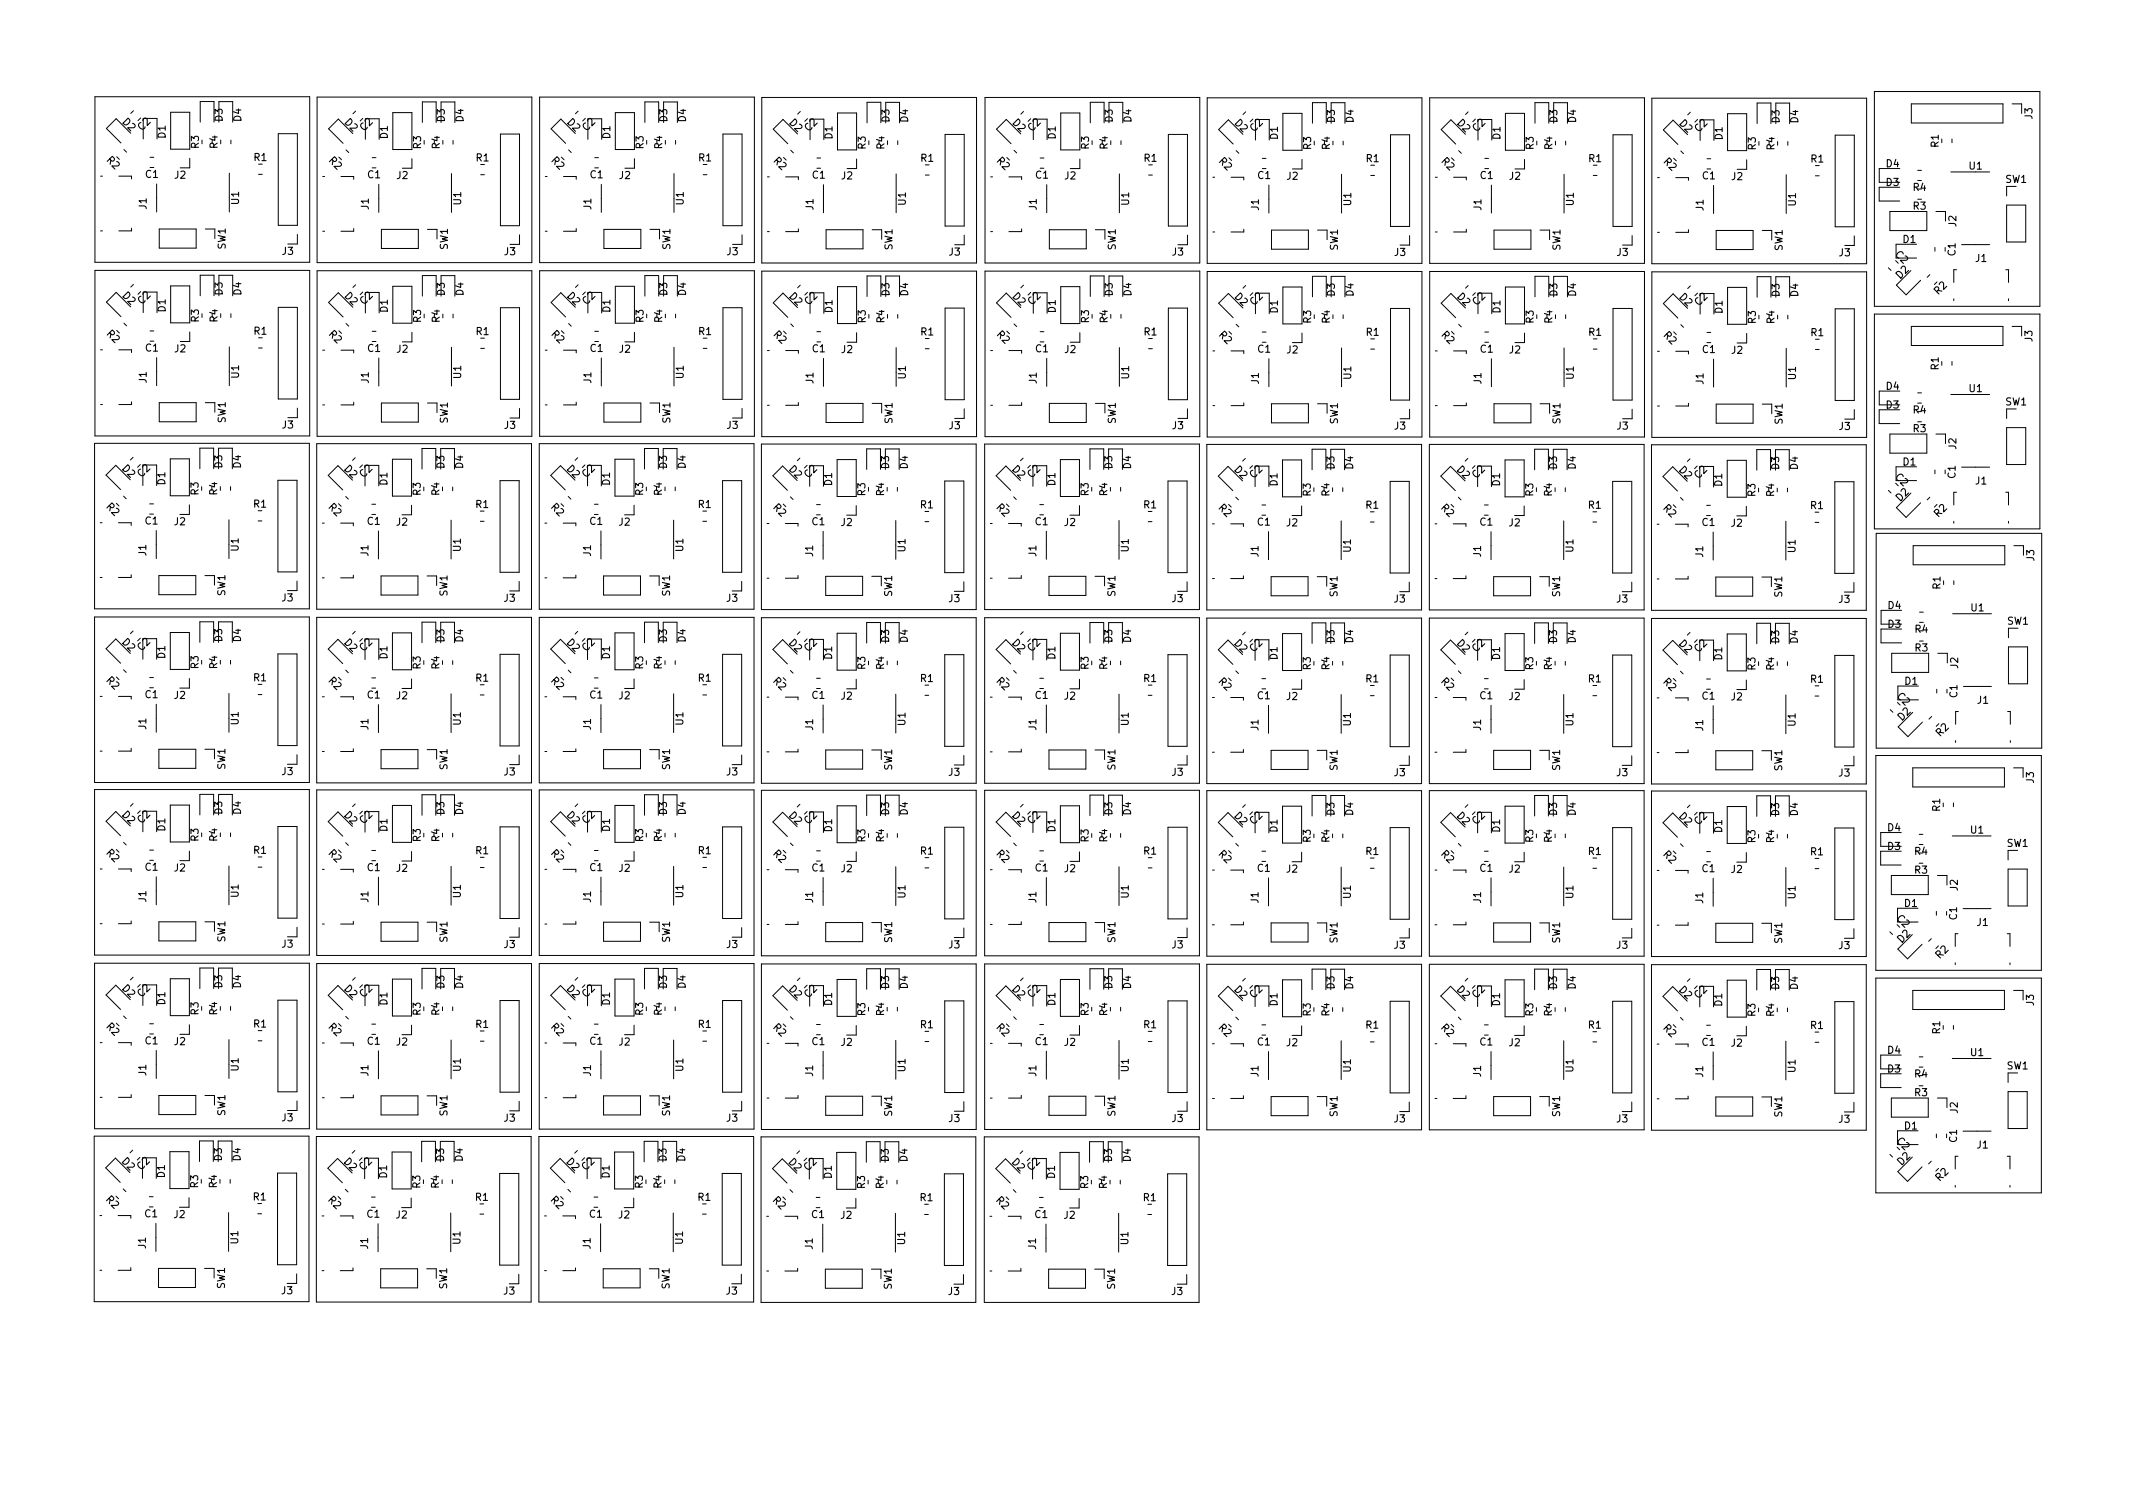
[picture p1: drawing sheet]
<svg xmlns="http://www.w3.org/2000/svg" width="297mm" height="210mm" viewBox="0 0 297 210" stroke-linecap="round" stroke-linejoin="round" font-family="sans-serif">
<defs><g id="words">
<g font-size="1.4">
<text x="17" y="17.1" transform="rotate(45 17 17.1)">D2</text>
<text x="31" y="16.9" transform="rotate(-90 31 16.9)">D3</text>
<text x="33.6" y="16.9" transform="rotate(-90 33.6 16.9)">D4</text>
<text x="47.9" y="17.1" transform="rotate(45 47.9 17.1)">D2</text>
<text x="61.9" y="16.9" transform="rotate(-90 61.9 16.9)">D3</text>
<text x="64.5" y="16.9" transform="rotate(-90 64.5 16.9)">D4</text>
<text x="78.9" y="17.1" transform="rotate(45 78.9 17.1)">D2</text>
<text x="92.9" y="16.9" transform="rotate(-90 92.9 16.9)">D3</text>
<text x="95.5" y="16.9" transform="rotate(-90 95.5 16.9)">D4</text>
<text x="109.9" y="17.2" transform="rotate(45 109.9 17.2)">D2</text>
<text x="123.9" y="17" transform="rotate(-90 123.9 17)">D3</text>
<text x="126.5" y="17" transform="rotate(-90 126.5 17)">D4</text>
<text x="140.9" y="17.2" transform="rotate(45 140.9 17.2)">D2</text>
<text x="154.9" y="17" transform="rotate(-90 154.9 17)">D3</text>
<text x="157.5" y="17" transform="rotate(-90 157.5 17)">D4</text>
<text x="171.9" y="17.2" transform="rotate(45 171.9 17.2)">D2</text>
<text x="185.9" y="17" transform="rotate(-90 185.9 17)">D3</text>
<text x="188.5" y="17.1" transform="rotate(-90 188.5 17.1)">D4</text>
<text x="202.9" y="17.2" transform="rotate(45 202.9 17.2)">D2</text>
<text x="216.9" y="17" transform="rotate(-90 216.9 17)">D3</text>
<text x="219.5" y="17.1" transform="rotate(-90 219.5 17.1)">D4</text>
<text x="233.8" y="17.3" transform="rotate(45 233.8 17.3)">D2</text>
<text x="247.8" y="17.1" transform="rotate(-90 247.8 17.1)">D3</text>
<text x="250.4" y="17.1" transform="rotate(-90 250.4 17.1)">D4</text>
<text x="283" y="16.6" transform="rotate(-90 283 16.6)">J3</text>
<text x="14.8" y="22.4" transform="rotate(45 14.8 22.4)">R2</text>
<text x="19.8" y="18.3" transform="rotate(-45 19.8 18.3)">C2</text>
<text x="23.1" y="19.2" transform="rotate(-90 23.1 19.2)">D1</text>
<text x="27.7" y="20.7" transform="rotate(-90 27.7 20.7)">R3</text>
<text x="30.3" y="20.7" transform="rotate(-90 30.3 20.7)">R4</text>
<text x="35.4" y="22.4">R1</text>
<text x="45.7" y="22.4" transform="rotate(45 45.7 22.4)">R2</text>
<text x="50.7" y="18.3" transform="rotate(-45 50.7 18.3)">C2</text>
<text x="54" y="19.3" transform="rotate(-90 54 19.3)">D1</text>
<text x="58.6" y="20.7" transform="rotate(-90 58.6 20.7)">R3</text>
<text x="61.2" y="20.7" transform="rotate(-90 61.2 20.7)">R4</text>
<text x="66.3" y="22.5">R1</text>
<text x="76.7" y="22.4" transform="rotate(45 76.7 22.4)">R2</text>
<text x="81.7" y="18.3" transform="rotate(-45 81.7 18.3)">C2</text>
<text x="85" y="19.3" transform="rotate(-90 85 19.3)">D1</text>
<text x="89.6" y="20.7" transform="rotate(-90 89.6 20.7)">R3</text>
<text x="92.2" y="20.7" transform="rotate(-90 92.2 20.7)">R4</text>
<text x="97.3" y="22.5">R1</text>
<text x="107.7" y="22.5" transform="rotate(45 107.7 22.5)">R2</text>
<text x="112.7" y="18.4" transform="rotate(-45 112.7 18.4)">C2</text>
<text x="115.9" y="19.3" transform="rotate(-90 115.9 19.3)">D1</text>
<text x="120.6" y="20.8" transform="rotate(-90 120.6 20.8)">R3</text>
<text x="123.2" y="20.8" transform="rotate(-90 123.2 20.8)">R4</text>
<text x="128.2" y="22.5">R1</text>
<text x="138.7" y="22.5" transform="rotate(45 138.7 22.5)">R2</text>
<text x="143.7" y="18.4" transform="rotate(-45 143.7 18.4)">C2</text>
<text x="147" y="19.3" transform="rotate(-90 147 19.3)">D1</text>
<text x="151.6" y="20.8" transform="rotate(-90 151.6 20.8)">R3</text>
<text x="154.2" y="20.8" transform="rotate(-90 154.2 20.8)">R4</text>
<text x="159.3" y="22.5">R1</text>
<text x="169.7" y="22.6" transform="rotate(45 169.7 22.6)">R2</text>
<text x="174.7" y="18.4" transform="rotate(-45 174.7 18.4)">C2</text>
<text x="177.9" y="19.4" transform="rotate(-90 177.9 19.4)">D1</text>
<text x="182.6" y="20.8" transform="rotate(-90 182.6 20.8)">R3</text>
<text x="185.2" y="20.8" transform="rotate(-90 185.2 20.8)">R4</text>
<text x="190.3" y="22.6">R1</text>
<text x="200.7" y="22.6" transform="rotate(45 200.7 22.6)">R2</text>
<text x="205.7" y="18.4" transform="rotate(-45 205.7 18.4)">C2</text>
<text x="208.9" y="19.4" transform="rotate(-90 208.9 19.4)">D1</text>
<text x="213.6" y="20.8" transform="rotate(-90 213.6 20.8)">R3</text>
<text x="216.2" y="20.8" transform="rotate(-90 216.2 20.8)">R4</text>
<text x="221.2" y="22.6">R1</text>
<text x="231.6" y="22.6" transform="rotate(45 231.6 22.6)">R2</text>
<text x="236.6" y="18.5" transform="rotate(-45 236.6 18.5)">C2</text>
<text x="239.9" y="19.4" transform="rotate(-90 239.9 19.4)">D1</text>
<text x="244.5" y="20.9" transform="rotate(-90 244.5 20.9)">R3</text>
<text x="247.1" y="20.9" transform="rotate(-90 247.1 20.9)">R4</text>
<text x="252.2" y="22.6">R1</text>
<text x="262.7" y="23.3">D4</text>
<text x="270" y="20.5" transform="rotate(-90 270 20.5)">R1</text>
<text x="274.2" y="23.6">U1</text>
<text x="20.3" y="24.8">C1</text>
<text x="20.4" y="29.1" transform="rotate(-90 20.4 29.1)">J1</text>
<text x="24.3" y="24.9">J2</text>
<text x="33.3" y="28.5" transform="rotate(-90 33.3 28.5)">U1</text>
<text x="51.2" y="24.8">C1</text>
<text x="51.3" y="29.2" transform="rotate(-90 51.3 29.2)">J1</text>
<text x="55.3" y="24.9">J2</text>
<text x="64.2" y="28.5" transform="rotate(-90 64.2 28.5)">U1</text>
<text x="82.2" y="24.8">C1</text>
<text x="82.3" y="29.2" transform="rotate(-90 82.3 29.2)">J1</text>
<text x="86.2" y="24.9">J2</text>
<text x="95.2" y="28.5" transform="rotate(-90 95.2 28.5)">U1</text>
<text x="113.1" y="24.9">C1</text>
<text x="113.3" y="29.2" transform="rotate(-90 113.3 29.2)">J1</text>
<text x="117.2" y="25">J2</text>
<text x="126.1" y="28.6" transform="rotate(-90 126.1 28.6)">U1</text>
<text x="144.2" y="24.9">C1</text>
<text x="144.4" y="29.2" transform="rotate(-90 144.4 29.2)">J1</text>
<text x="148.3" y="25">J2</text>
<text x="157.2" y="28.6" transform="rotate(-90 157.2 28.6)">U1</text>
<text x="175.2" y="24.9">C1</text>
<text x="175.3" y="29.3" transform="rotate(-90 175.3 29.3)">J1</text>
<text x="179.2" y="25">J2</text>
<text x="188.2" y="28.6" transform="rotate(-90 188.2 28.6)">U1</text>
<text x="206.1" y="24.9">C1</text>
<text x="206.3" y="29.3" transform="rotate(-90 206.3 29.3)">J1</text>
<text x="210.2" y="25">J2</text>
<text x="219.2" y="28.6" transform="rotate(-90 219.2 28.6)">U1</text>
<text x="237.1" y="25">C1</text>
<text x="237.2" y="29.3" transform="rotate(-90 237.2 29.3)">J1</text>
<text x="241.1" y="25.1">J2</text>
<text x="250.1" y="28.7" transform="rotate(-90 250.1 28.7)">U1</text>
<text x="262.7" y="25.9">D3</text>
<text x="266.4" y="26.6">R4</text>
<text x="266.4" y="29.2">R3</text>
<text x="279.3" y="25.5">SW1</text>
<text x="31.4" y="34.7" transform="rotate(-90 31.4 34.7)">SW1</text>
<text x="39.3" y="35.5">J3</text>
<text x="62.4" y="34.8" transform="rotate(-90 62.4 34.8)">SW1</text>
<text x="70.2" y="35.5">J3</text>
<text x="93.3" y="34.8" transform="rotate(-90 93.3 34.8)">SW1</text>
<text x="101.2" y="35.5">J3</text>
<text x="124.3" y="34.8" transform="rotate(-90 124.3 34.8)">SW1</text>
<text x="132.2" y="35.6">J3</text>
<text x="155.4" y="34.8" transform="rotate(-90 155.4 34.8)">SW1</text>
<text x="163.3" y="35.6">J3</text>
<text x="186.3" y="34.9" transform="rotate(-90 186.3 34.9)">SW1</text>
<text x="194.2" y="35.6">J3</text>
<text x="217.3" y="34.9" transform="rotate(-90 217.3 34.9)">SW1</text>
<text x="225.2" y="35.6">J3</text>
<text x="248.2" y="34.9" transform="rotate(-90 248.2 34.9)">SW1</text>
<text x="256.1" y="35.7">J3</text>
<text x="263.8" y="35.5" transform="rotate(45 263.8 35.5)">C2</text>
<text x="265" y="33.8">D1</text>
<text x="272.3" y="35.6" transform="rotate(-90 272.3 35.6)">C1</text>
<text x="272.4" y="31.6" transform="rotate(-90 272.4 31.6)">J2</text>
<text x="17" y="41.3" transform="rotate(45 17 41.3)">D2</text>
<text x="31" y="41.1" transform="rotate(-90 31 41.1)">D3</text>
<text x="33.6" y="41.1" transform="rotate(-90 33.6 41.1)">D4</text>
<text x="47.9" y="41.3" transform="rotate(45 47.9 41.3)">D2</text>
<text x="61.9" y="41.1" transform="rotate(-90 61.9 41.1)">D3</text>
<text x="64.5" y="41.1" transform="rotate(-90 64.5 41.1)">D4</text>
<text x="78.9" y="41.3" transform="rotate(45 78.9 41.3)">D2</text>
<text x="92.9" y="41.1" transform="rotate(-90 92.9 41.1)">D3</text>
<text x="95.5" y="41.1" transform="rotate(-90 95.5 41.1)">D4</text>
<text x="109.9" y="41.4" transform="rotate(45 109.9 41.4)">D2</text>
<text x="123.9" y="41.2" transform="rotate(-90 123.9 41.2)">D3</text>
<text x="126.5" y="41.2" transform="rotate(-90 126.5 41.2)">D4</text>
<text x="140.9" y="41.4" transform="rotate(45 140.9 41.4)">D2</text>
<text x="154.9" y="41.2" transform="rotate(-90 154.9 41.2)">D3</text>
<text x="157.5" y="41.2" transform="rotate(-90 157.5 41.2)">D4</text>
<text x="171.9" y="41.4" transform="rotate(45 171.9 41.4)">D2</text>
<text x="185.9" y="41.2" transform="rotate(-90 185.9 41.2)">D3</text>
<text x="188.5" y="41.2" transform="rotate(-90 188.5 41.2)">D4</text>
<text x="202.9" y="41.4" transform="rotate(45 202.9 41.4)">D2</text>
<text x="216.9" y="41.2" transform="rotate(-90 216.9 41.2)">D3</text>
<text x="219.5" y="41.2" transform="rotate(-90 219.5 41.2)">D4</text>
<text x="233.8" y="41.5" transform="rotate(45 233.8 41.5)">D2</text>
<text x="247.8" y="41.3" transform="rotate(-90 247.8 41.3)">D3</text>
<text x="250.4" y="41.3" transform="rotate(-90 250.4 41.3)">D4</text>
<text x="264.6" y="38.9" transform="rotate(-45 264.6 38.9)">D2</text>
<text x="270" y="41.1" transform="rotate(-45 270 41.1)">R2</text>
<text x="275.1" y="36.5">J1</text>
<text x="14.8" y="46.6" transform="rotate(45 14.8 46.6)">R2</text>
<text x="19.8" y="42.4" transform="rotate(-45 19.8 42.4)">C2</text>
<text x="23.1" y="43.4" transform="rotate(-90 23.1 43.4)">D1</text>
<text x="27.7" y="44.8" transform="rotate(-90 27.7 44.8)">R3</text>
<text x="30.3" y="44.8" transform="rotate(-90 30.3 44.8)">R4</text>
<text x="35.4" y="46.6">R1</text>
<text x="45.7" y="46.6" transform="rotate(45 45.7 46.6)">R2</text>
<text x="50.7" y="42.5" transform="rotate(-45 50.7 42.5)">C2</text>
<text x="54" y="43.5" transform="rotate(-90 54 43.5)">D1</text>
<text x="58.6" y="44.9" transform="rotate(-90 58.6 44.9)">R3</text>
<text x="61.2" y="44.9" transform="rotate(-90 61.2 44.9)">R4</text>
<text x="66.3" y="46.6">R1</text>
<text x="76.7" y="46.6" transform="rotate(45 76.7 46.6)">R2</text>
<text x="81.7" y="42.5" transform="rotate(-45 81.7 42.5)">C2</text>
<text x="85" y="43.5" transform="rotate(-90 85 43.5)">D1</text>
<text x="89.6" y="44.9" transform="rotate(-90 89.6 44.9)">R3</text>
<text x="92.2" y="44.9" transform="rotate(-90 92.2 44.9)">R4</text>
<text x="97.3" y="46.6">R1</text>
<text x="107.7" y="46.7" transform="rotate(45 107.7 46.7)">R2</text>
<text x="112.7" y="42.5" transform="rotate(-45 112.7 42.5)">C2</text>
<text x="115.9" y="43.5" transform="rotate(-90 115.9 43.5)">D1</text>
<text x="120.6" y="44.9" transform="rotate(-90 120.6 44.9)">R3</text>
<text x="123.2" y="44.9" transform="rotate(-90 123.2 44.9)">R4</text>
<text x="128.2" y="46.7">R1</text>
<text x="138.7" y="46.7" transform="rotate(45 138.7 46.7)">R2</text>
<text x="143.7" y="42.5" transform="rotate(-45 143.7 42.5)">C2</text>
<text x="147" y="43.5" transform="rotate(-90 147 43.5)">D1</text>
<text x="151.6" y="44.9" transform="rotate(-90 151.6 44.9)">R3</text>
<text x="154.2" y="44.9" transform="rotate(-90 154.2 44.9)">R4</text>
<text x="159.3" y="46.7">R1</text>
<text x="169.7" y="46.7" transform="rotate(45 169.7 46.7)">R2</text>
<text x="174.7" y="42.6" transform="rotate(-45 174.7 42.6)">C2</text>
<text x="177.9" y="43.6" transform="rotate(-90 177.9 43.6)">D1</text>
<text x="182.6" y="45" transform="rotate(-90 182.6 45)">R3</text>
<text x="185.2" y="45" transform="rotate(-90 185.2 45)">R4</text>
<text x="190.3" y="46.7">R1</text>
<text x="200.7" y="46.7" transform="rotate(45 200.7 46.7)">R2</text>
<text x="205.7" y="42.6" transform="rotate(-45 205.7 42.6)">C2</text>
<text x="208.9" y="43.6" transform="rotate(-90 208.9 43.6)">D1</text>
<text x="213.6" y="45" transform="rotate(-90 213.6 45)">R3</text>
<text x="216.2" y="45" transform="rotate(-90 216.2 45)">R4</text>
<text x="221.2" y="46.7">R1</text>
<text x="231.6" y="46.8" transform="rotate(45 231.6 46.8)">R2</text>
<text x="236.6" y="42.6" transform="rotate(-45 236.6 42.6)">C2</text>
<text x="239.9" y="43.6" transform="rotate(-90 239.9 43.6)">D1</text>
<text x="244.5" y="45" transform="rotate(-90 244.5 45)">R3</text>
<text x="247.1" y="45" transform="rotate(-90 247.1 45)">R4</text>
<text x="252.2" y="46.8">R1</text>
<text x="283" y="47.6" transform="rotate(-90 283 47.6)">J3</text>
<text x="20.3" y="48.9">C1</text>
<text x="20.4" y="53.3" transform="rotate(-90 20.4 53.3)">J1</text>
<text x="24.3" y="49.1">J2</text>
<text x="33.3" y="52.6" transform="rotate(-90 33.3 52.6)">U1</text>
<text x="51.2" y="49">C1</text>
<text x="51.3" y="53.3" transform="rotate(-90 51.3 53.3)">J1</text>
<text x="55.3" y="49.1">J2</text>
<text x="64.2" y="52.7" transform="rotate(-90 64.2 52.7)">U1</text>
<text x="82.2" y="49">C1</text>
<text x="82.3" y="53.3" transform="rotate(-90 82.3 53.3)">J1</text>
<text x="86.2" y="49.1">J2</text>
<text x="95.2" y="52.7" transform="rotate(-90 95.2 52.7)">U1</text>
<text x="113.1" y="49">C1</text>
<text x="113.3" y="53.4" transform="rotate(-90 113.3 53.4)">J1</text>
<text x="117.2" y="49.2">J2</text>
<text x="126.1" y="52.7" transform="rotate(-90 126.1 52.7)">U1</text>
<text x="144.2" y="49">C1</text>
<text x="144.4" y="53.4" transform="rotate(-90 144.4 53.4)">J1</text>
<text x="148.3" y="49.2">J2</text>
<text x="157.2" y="52.7" transform="rotate(-90 157.2 52.7)">U1</text>
<text x="175.2" y="49.1">C1</text>
<text x="175.3" y="53.4" transform="rotate(-90 175.3 53.4)">J1</text>
<text x="179.2" y="49.2">J2</text>
<text x="188.2" y="52.8" transform="rotate(-90 188.2 52.8)">U1</text>
<text x="206.1" y="49.1">C1</text>
<text x="206.3" y="53.4" transform="rotate(-90 206.3 53.4)">J1</text>
<text x="210.2" y="49.2">J2</text>
<text x="219.2" y="52.8" transform="rotate(-90 219.2 52.8)">U1</text>
<text x="237.1" y="49.1">C1</text>
<text x="237.2" y="53.5" transform="rotate(-90 237.2 53.5)">J1</text>
<text x="241.1" y="49.3">J2</text>
<text x="250.1" y="52.8" transform="rotate(-90 250.1 52.8)">U1</text>
<text x="270" y="51.5" transform="rotate(-90 270 51.5)">R1</text>
<text x="31.4" y="58.9" transform="rotate(-90 31.4 58.9)">SW1</text>
<text x="39.3" y="59.7">J3</text>
<text x="62.4" y="59" transform="rotate(-90 62.4 59)">SW1</text>
<text x="70.2" y="59.7">J3</text>
<text x="93.3" y="59" transform="rotate(-90 93.3 59)">SW1</text>
<text x="101.2" y="59.7">J3</text>
<text x="124.3" y="59" transform="rotate(-90 124.3 59)">SW1</text>
<text x="132.2" y="59.8">J3</text>
<text x="155.4" y="59" transform="rotate(-90 155.4 59)">SW1</text>
<text x="163.3" y="59.8">J3</text>
<text x="186.3" y="59.1" transform="rotate(-90 186.3 59.1)">SW1</text>
<text x="194.2" y="59.8">J3</text>
<text x="217.3" y="59.1" transform="rotate(-90 217.3 59.1)">SW1</text>
<text x="225.2" y="59.8">J3</text>
<text x="248.2" y="59.1" transform="rotate(-90 248.2 59.1)">SW1</text>
<text x="256.1" y="59.9">J3</text>
<text x="262.7" y="56.9">D3</text>
<text x="262.7" y="54.3">D4</text>
<text x="266.4" y="57.6">R4</text>
<text x="274.2" y="54.6">U1</text>
<text x="279.3" y="56.4">SW1</text>
<text x="16.9" y="65.3" transform="rotate(45 16.9 65.3)">D2</text>
<text x="30.9" y="65.1" transform="rotate(-90 30.9 65.1)">D3</text>
<text x="33.5" y="65.2" transform="rotate(-90 33.5 65.2)">D4</text>
<text x="47.9" y="65.4" transform="rotate(45 47.9 65.4)">D2</text>
<text x="61.9" y="65.2" transform="rotate(-90 61.9 65.2)">D3</text>
<text x="64.5" y="65.2" transform="rotate(-90 64.5 65.2)">D4</text>
<text x="78.9" y="65.4" transform="rotate(45 78.9 65.4)">D2</text>
<text x="92.9" y="65.2" transform="rotate(-90 92.9 65.2)">D3</text>
<text x="95.5" y="65.2" transform="rotate(-90 95.5 65.2)">D4</text>
<text x="109.8" y="65.4" transform="rotate(45 109.8 65.4)">D2</text>
<text x="123.8" y="65.3" transform="rotate(-90 123.8 65.3)">D3</text>
<text x="126.4" y="65.3" transform="rotate(-90 126.4 65.3)">D4</text>
<text x="140.9" y="65.4" transform="rotate(45 140.9 65.4)">D2</text>
<text x="154.9" y="65.3" transform="rotate(-90 154.9 65.3)">D3</text>
<text x="157.5" y="65.3" transform="rotate(-90 157.5 65.3)">D4</text>
<text x="171.8" y="65.5" transform="rotate(45 171.8 65.5)">D2</text>
<text x="185.8" y="65.3" transform="rotate(-90 185.8 65.3)">D3</text>
<text x="188.4" y="65.3" transform="rotate(-90 188.4 65.3)">D4</text>
<text x="202.8" y="65.5" transform="rotate(45 202.8 65.5)">D2</text>
<text x="216.8" y="65.3" transform="rotate(-90 216.8 65.3)">D3</text>
<text x="219.4" y="65.3" transform="rotate(-90 219.4 65.3)">D4</text>
<text x="233.8" y="65.5" transform="rotate(45 233.8 65.5)">D2</text>
<text x="247.8" y="65.4" transform="rotate(-90 247.8 65.4)">D3</text>
<text x="250.4" y="65.4" transform="rotate(-90 250.4 65.4)">D4</text>
<text x="265" y="64.8">D1</text>
<text x="266.4" y="60.2">R3</text>
<text x="272.4" y="62.5" transform="rotate(-90 272.4 62.5)">J2</text>
<text x="14.7" y="70.7" transform="rotate(45 14.7 70.7)">R2</text>
<text x="19.7" y="66.5" transform="rotate(-45 19.7 66.5)">C2</text>
<text x="23" y="67.5" transform="rotate(-90 23 67.5)">D1</text>
<text x="27.6" y="68.9" transform="rotate(-90 27.6 68.9)">R3</text>
<text x="30.2" y="68.9" transform="rotate(-90 30.2 68.9)">R4</text>
<text x="35.3" y="70.7">R1</text>
<text x="45.7" y="70.7" transform="rotate(45 45.7 70.7)">R2</text>
<text x="50.7" y="66.6" transform="rotate(-45 50.7 66.6)">C2</text>
<text x="53.9" y="67.6" transform="rotate(-90 53.9 67.6)">D1</text>
<text x="58.6" y="69" transform="rotate(-90 58.6 69)">R3</text>
<text x="61.2" y="69" transform="rotate(-90 61.2 69)">R4</text>
<text x="66.3" y="70.7">R1</text>
<text x="76.7" y="70.7" transform="rotate(45 76.7 70.7)">R2</text>
<text x="81.7" y="66.6" transform="rotate(-45 81.7 66.6)">C2</text>
<text x="84.9" y="67.6" transform="rotate(-90 84.9 67.6)">D1</text>
<text x="89.6" y="69" transform="rotate(-90 89.6 69)">R3</text>
<text x="92.2" y="69" transform="rotate(-90 92.2 69)">R4</text>
<text x="97.2" y="70.7">R1</text>
<text x="107.6" y="70.8" transform="rotate(45 107.6 70.8)">R2</text>
<text x="112.6" y="66.6" transform="rotate(-45 112.6 66.6)">C2</text>
<text x="115.9" y="67.6" transform="rotate(-90 115.9 67.6)">D1</text>
<text x="120.5" y="69" transform="rotate(-90 120.5 69)">R3</text>
<text x="123.1" y="69" transform="rotate(-90 123.1 69)">R4</text>
<text x="128.2" y="70.8">R1</text>
<text x="138.7" y="70.8" transform="rotate(45 138.7 70.8)">R2</text>
<text x="143.7" y="66.6" transform="rotate(-45 143.7 66.6)">C2</text>
<text x="147" y="67.6" transform="rotate(-90 147 67.6)">D1</text>
<text x="151.6" y="69" transform="rotate(-90 151.6 69)">R3</text>
<text x="154.2" y="69" transform="rotate(-90 154.2 69)">R4</text>
<text x="159.3" y="70.8">R1</text>
<text x="169.6" y="70.8" transform="rotate(45 169.6 70.8)">R2</text>
<text x="174.6" y="66.7" transform="rotate(-45 174.6 66.7)">C2</text>
<text x="177.9" y="67.7" transform="rotate(-90 177.9 67.7)">D1</text>
<text x="182.5" y="69.1" transform="rotate(-90 182.5 69.1)">R3</text>
<text x="185.1" y="69.1" transform="rotate(-90 185.1 69.1)">R4</text>
<text x="190.2" y="70.8">R1</text>
<text x="200.6" y="70.8" transform="rotate(45 200.6 70.8)">R2</text>
<text x="205.6" y="66.7" transform="rotate(-45 205.6 66.7)">C2</text>
<text x="208.9" y="67.7" transform="rotate(-90 208.9 67.7)">D1</text>
<text x="213.5" y="69.1" transform="rotate(-90 213.5 69.1)">R3</text>
<text x="216.1" y="69.1" transform="rotate(-90 216.1 69.1)">R4</text>
<text x="221.2" y="70.8">R1</text>
<text x="231.6" y="70.9" transform="rotate(45 231.6 70.9)">R2</text>
<text x="236.6" y="66.7" transform="rotate(-45 236.6 66.7)">C2</text>
<text x="239.8" y="67.7" transform="rotate(-90 239.8 67.7)">D1</text>
<text x="244.5" y="69.1" transform="rotate(-90 244.5 69.1)">R3</text>
<text x="247.1" y="69.1" transform="rotate(-90 247.1 69.1)">R4</text>
<text x="252.1" y="70.9">R1</text>
<text x="263.8" y="66.5" transform="rotate(45 263.8 66.5)">C2</text>
<text x="264.6" y="69.9" transform="rotate(-45 264.6 69.9)">D2</text>
<text x="272.3" y="66.6" transform="rotate(-90 272.3 66.6)">C1</text>
<text x="275.1" y="67.5">J1</text>
<text x="20.2" y="73">C1</text>
<text x="20.4" y="77.4" transform="rotate(-90 20.4 77.4)">J1</text>
<text x="24.3" y="73.1">J2</text>
<text x="33.2" y="76.7" transform="rotate(-90 33.2 76.7)">U1</text>
<text x="51.2" y="73.1">C1</text>
<text x="51.3" y="77.4" transform="rotate(-90 51.3 77.4)">J1</text>
<text x="55.2" y="73.2">J2</text>
<text x="64.2" y="76.8" transform="rotate(-90 64.2 76.8)">U1</text>
<text x="82.1" y="73.1">C1</text>
<text x="82.3" y="77.4" transform="rotate(-90 82.3 77.4)">J1</text>
<text x="86.2" y="73.2">J2</text>
<text x="95.1" y="76.8" transform="rotate(-90 95.1 76.8)">U1</text>
<text x="113.1" y="73.1">C1</text>
<text x="113.2" y="77.5" transform="rotate(-90 113.2 77.5)">J1</text>
<text x="117.1" y="73.2">J2</text>
<text x="126.1" y="76.8" transform="rotate(-90 126.1 76.8)">U1</text>
<text x="144.2" y="73.1">C1</text>
<text x="144.3" y="77.5" transform="rotate(-90 144.3 77.5)">J1</text>
<text x="148.2" y="73.2">J2</text>
<text x="157.2" y="76.8" transform="rotate(-90 157.2 76.8)">U1</text>
<text x="175.1" y="73.2">C1</text>
<text x="175.2" y="77.5" transform="rotate(-90 175.2 77.5)">J1</text>
<text x="179.2" y="73.3">J2</text>
<text x="188.1" y="76.9" transform="rotate(-90 188.1 76.9)">U1</text>
<text x="206.1" y="73.2">C1</text>
<text x="206.2" y="77.5" transform="rotate(-90 206.2 77.5)">J1</text>
<text x="210.1" y="73.3">J2</text>
<text x="219.1" y="76.9" transform="rotate(-90 219.1 76.9)">U1</text>
<text x="237" y="73.2">C1</text>
<text x="237.2" y="77.6" transform="rotate(-90 237.2 77.6)">J1</text>
<text x="241.1" y="73.3">J2</text>
<text x="250" y="76.9" transform="rotate(-90 250 76.9)">U1</text>
<text x="270" y="72.1" transform="rotate(-45 270 72.1)">R2</text>
<text x="31.4" y="83" transform="rotate(-90 31.4 83)">SW1</text>
<text x="39.3" y="83.7">J3</text>
<text x="62.3" y="83" transform="rotate(-90 62.3 83)">SW1</text>
<text x="70.2" y="83.8">J3</text>
<text x="93.3" y="83" transform="rotate(-90 93.3 83)">SW1</text>
<text x="101.2" y="83.8">J3</text>
<text x="124.2" y="83.1" transform="rotate(-90 124.2 83.1)">SW1</text>
<text x="132.1" y="83.8">J3</text>
<text x="155.3" y="83.1" transform="rotate(-90 155.3 83.1)">SW1</text>
<text x="163.2" y="83.8">J3</text>
<text x="186.3" y="83.1" transform="rotate(-90 186.3 83.1)">SW1</text>
<text x="194.1" y="83.9">J3</text>
<text x="217.2" y="83.1" transform="rotate(-90 217.2 83.1)">SW1</text>
<text x="225.1" y="83.9">J3</text>
<text x="248.2" y="83.2" transform="rotate(-90 248.2 83.2)">SW1</text>
<text x="256.1" y="83.9">J3</text>
<text x="270.2" y="82" transform="rotate(-90 270.2 82)">R1</text>
<text x="283.3" y="78.1" transform="rotate(-90 283.3 78.1)">J3</text>
<text x="16.9" y="89.5" transform="rotate(45 16.9 89.5)">D2</text>
<text x="30.9" y="89.3" transform="rotate(-90 30.9 89.3)">D3</text>
<text x="33.5" y="89.3" transform="rotate(-90 33.5 89.3)">D4</text>
<text x="47.9" y="89.6" transform="rotate(45 47.9 89.6)">D2</text>
<text x="61.9" y="89.4" transform="rotate(-90 61.9 89.4)">D3</text>
<text x="64.5" y="89.4" transform="rotate(-90 64.5 89.4)">D4</text>
<text x="78.9" y="89.6" transform="rotate(45 78.9 89.6)">D2</text>
<text x="92.9" y="89.4" transform="rotate(-90 92.9 89.4)">D3</text>
<text x="95.5" y="89.4" transform="rotate(-90 95.5 89.4)">D4</text>
<text x="109.8" y="89.6" transform="rotate(45 109.8 89.6)">D2</text>
<text x="123.8" y="89.4" transform="rotate(-90 123.8 89.4)">D3</text>
<text x="126.4" y="89.4" transform="rotate(-90 126.4 89.4)">D4</text>
<text x="140.9" y="89.6" transform="rotate(45 140.9 89.6)">D2</text>
<text x="154.9" y="89.4" transform="rotate(-90 154.9 89.4)">D3</text>
<text x="157.5" y="89.4" transform="rotate(-90 157.5 89.4)">D4</text>
<text x="171.8" y="89.7" transform="rotate(45 171.8 89.7)">D2</text>
<text x="185.8" y="89.5" transform="rotate(-90 185.8 89.5)">D3</text>
<text x="188.4" y="89.5" transform="rotate(-90 188.4 89.5)">D4</text>
<text x="202.8" y="89.7" transform="rotate(45 202.8 89.7)">D2</text>
<text x="216.8" y="89.5" transform="rotate(-90 216.8 89.5)">D3</text>
<text x="219.4" y="89.5" transform="rotate(-90 219.4 89.5)">D4</text>
<text x="233.8" y="89.7" transform="rotate(45 233.8 89.7)">D2</text>
<text x="247.8" y="89.5" transform="rotate(-90 247.8 89.5)">D3</text>
<text x="250.4" y="89.5" transform="rotate(-90 250.4 89.5)">D4</text>
<text x="262.9" y="87.4">D3</text>
<text x="262.9" y="84.8">D4</text>
<text x="266.7" y="88.1">R4</text>
<text x="274.5" y="85.1">U1</text>
<text x="279.5" y="87">SW1</text>
<text x="14.7" y="94.8" transform="rotate(45 14.7 94.8)">R2</text>
<text x="19.7" y="90.7" transform="rotate(-45 19.7 90.7)">C2</text>
<text x="23" y="91.7" transform="rotate(-90 23 91.7)">D1</text>
<text x="27.6" y="93.1" transform="rotate(-90 27.6 93.1)">R3</text>
<text x="30.2" y="93.1" transform="rotate(-90 30.2 93.1)">R4</text>
<text x="35.3" y="94.9">R1</text>
<text x="45.7" y="94.9" transform="rotate(45 45.7 94.9)">R2</text>
<text x="50.7" y="90.8" transform="rotate(-45 50.7 90.8)">C2</text>
<text x="53.9" y="91.7" transform="rotate(-90 53.9 91.7)">D1</text>
<text x="58.6" y="93.1" transform="rotate(-90 58.6 93.1)">R3</text>
<text x="61.2" y="93.1" transform="rotate(-90 61.2 93.1)">R4</text>
<text x="66.3" y="94.9">R1</text>
<text x="76.7" y="94.9" transform="rotate(45 76.7 94.9)">R2</text>
<text x="81.7" y="90.8" transform="rotate(-45 81.7 90.8)">C2</text>
<text x="84.9" y="91.7" transform="rotate(-90 84.9 91.7)">D1</text>
<text x="89.6" y="93.1" transform="rotate(-90 89.6 93.1)">R3</text>
<text x="92.2" y="93.1" transform="rotate(-90 92.2 93.1)">R4</text>
<text x="97.2" y="94.9">R1</text>
<text x="107.6" y="94.9" transform="rotate(45 107.6 94.9)">R2</text>
<text x="112.6" y="90.8" transform="rotate(-45 112.6 90.8)">C2</text>
<text x="115.9" y="91.8" transform="rotate(-90 115.9 91.8)">D1</text>
<text x="120.5" y="93.2" transform="rotate(-90 120.5 93.2)">R3</text>
<text x="123.1" y="93.2" transform="rotate(-90 123.1 93.2)">R4</text>
<text x="128.2" y="95">R1</text>
<text x="138.7" y="94.9" transform="rotate(45 138.7 94.9)">R2</text>
<text x="143.7" y="90.8" transform="rotate(-45 143.7 90.8)">C2</text>
<text x="147" y="91.8" transform="rotate(-90 147 91.8)">D1</text>
<text x="151.6" y="93.2" transform="rotate(-90 151.6 93.2)">R3</text>
<text x="154.2" y="93.2" transform="rotate(-90 154.2 93.2)">R4</text>
<text x="159.3" y="95">R1</text>
<text x="169.6" y="95" transform="rotate(45 169.6 95)">R2</text>
<text x="174.6" y="90.9" transform="rotate(-45 174.6 90.9)">C2</text>
<text x="177.9" y="91.8" transform="rotate(-90 177.9 91.8)">D1</text>
<text x="182.5" y="93.2" transform="rotate(-90 182.5 93.2)">R3</text>
<text x="185.1" y="93.2" transform="rotate(-90 185.1 93.2)">R4</text>
<text x="190.2" y="95">R1</text>
<text x="200.6" y="95" transform="rotate(45 200.6 95)">R2</text>
<text x="205.6" y="90.9" transform="rotate(-45 205.6 90.9)">C2</text>
<text x="208.9" y="91.8" transform="rotate(-90 208.9 91.8)">D1</text>
<text x="213.5" y="93.2" transform="rotate(-90 213.5 93.2)">R3</text>
<text x="216.1" y="93.2" transform="rotate(-90 216.1 93.2)">R4</text>
<text x="221.2" y="95">R1</text>
<text x="231.6" y="95" transform="rotate(45 231.6 95)">R2</text>
<text x="236.6" y="90.9" transform="rotate(-45 236.6 90.9)">C2</text>
<text x="239.8" y="91.9" transform="rotate(-90 239.8 91.9)">D1</text>
<text x="244.5" y="93.3" transform="rotate(-90 244.5 93.3)">R3</text>
<text x="247.1" y="93.3" transform="rotate(-90 247.1 93.3)">R4</text>
<text x="252.1" y="95.1">R1</text>
<text x="265.3" y="95.3">D1</text>
<text x="266.7" y="90.7">R3</text>
<text x="272.7" y="93.1" transform="rotate(-90 272.7 93.1)">J2</text>
<text x="20.2" y="97.2">C1</text>
<text x="20.4" y="101.6" transform="rotate(-90 20.4 101.6)">J1</text>
<text x="24.3" y="97.3">J2</text>
<text x="33.2" y="100.9" transform="rotate(-90 33.2 100.9)">U1</text>
<text x="51.2" y="97.3">C1</text>
<text x="51.3" y="101.6" transform="rotate(-90 51.3 101.6)">J1</text>
<text x="55.2" y="97.4">J2</text>
<text x="64.2" y="100.9" transform="rotate(-90 64.2 100.9)">U1</text>
<text x="82.1" y="97.3">C1</text>
<text x="82.3" y="101.6" transform="rotate(-90 82.3 101.6)">J1</text>
<text x="86.2" y="97.4">J2</text>
<text x="95.1" y="100.9" transform="rotate(-90 95.1 100.9)">U1</text>
<text x="113.1" y="97.3">C1</text>
<text x="113.2" y="101.7" transform="rotate(-90 113.2 101.7)">J1</text>
<text x="117.1" y="97.4">J2</text>
<text x="126.1" y="101" transform="rotate(-90 126.1 101)">U1</text>
<text x="144.2" y="97.3">C1</text>
<text x="144.3" y="101.7" transform="rotate(-90 144.3 101.7)">J1</text>
<text x="148.2" y="97.4">J2</text>
<text x="157.2" y="101" transform="rotate(-90 157.2 101)">U1</text>
<text x="175.1" y="97.4">C1</text>
<text x="175.2" y="101.7" transform="rotate(-90 175.2 101.7)">J1</text>
<text x="179.2" y="97.5">J2</text>
<text x="188.1" y="101.1" transform="rotate(-90 188.1 101.1)">U1</text>
<text x="206.1" y="97.4">C1</text>
<text x="206.2" y="101.7" transform="rotate(-90 206.2 101.7)">J1</text>
<text x="210.1" y="97.5">J2</text>
<text x="219.1" y="101.1" transform="rotate(-90 219.1 101.1)">U1</text>
<text x="237" y="97.4">C1</text>
<text x="237.2" y="101.8" transform="rotate(-90 237.2 101.8)">J1</text>
<text x="241.1" y="97.5">J2</text>
<text x="250" y="101.1" transform="rotate(-90 250 101.1)">U1</text>
<text x="264.1" y="97.1" transform="rotate(45 264.1 97.1)">C2</text>
<text x="264.9" y="100.4" transform="rotate(-45 264.9 100.4)">D2</text>
<text x="272.6" y="97.1" transform="rotate(-90 272.6 97.1)">C1</text>
<text x="275.4" y="98">J1</text>
<text x="31.4" y="107.2" transform="rotate(-90 31.4 107.2)">SW1</text>
<text x="39.3" y="107.9">J3</text>
<text x="62.3" y="107.2" transform="rotate(-90 62.3 107.2)">SW1</text>
<text x="70.2" y="108">J3</text>
<text x="93.3" y="107.2" transform="rotate(-90 93.3 107.2)">SW1</text>
<text x="101.2" y="108">J3</text>
<text x="124.2" y="107.3" transform="rotate(-90 124.2 107.3)">SW1</text>
<text x="155.3" y="107.3" transform="rotate(-90 155.3 107.3)">SW1</text>
<text x="186.3" y="107.3" transform="rotate(-90 186.3 107.3)">SW1</text>
<text x="217.2" y="107.3" transform="rotate(-90 217.2 107.3)">SW1</text>
<text x="248.2" y="107.4" transform="rotate(-90 248.2 107.4)">SW1</text>
<text x="270.2" y="102.6" transform="rotate(-45 270.2 102.6)">R2</text>
<text x="16.9" y="113.5" transform="rotate(45 16.9 113.5)">D2</text>
<text x="30.9" y="113.4" transform="rotate(-90 30.9 113.4)">D3</text>
<text x="33.5" y="113.4" transform="rotate(-90 33.5 113.4)">D4</text>
<text x="47.9" y="113.6" transform="rotate(45 47.9 113.6)">D2</text>
<text x="61.9" y="113.4" transform="rotate(-90 61.9 113.4)">D3</text>
<text x="64.5" y="113.4" transform="rotate(-90 64.5 113.4)">D4</text>
<text x="78.9" y="113.6" transform="rotate(45 78.9 113.6)">D2</text>
<text x="92.9" y="113.4" transform="rotate(-90 92.9 113.4)">D3</text>
<text x="95.5" y="113.4" transform="rotate(-90 95.5 113.4)">D4</text>
<text x="109.8" y="113.7" transform="rotate(45 109.8 113.7)">D2</text>
<text x="123.8" y="113.5" transform="rotate(-90 123.8 113.5)">D3</text>
<text x="126.4" y="113.5" transform="rotate(-90 126.4 113.5)">D4</text>
<text x="132.1" y="108">J3</text>
<text x="140.9" y="113.7" transform="rotate(45 140.9 113.7)">D2</text>
<text x="154.9" y="113.5" transform="rotate(-90 154.9 113.5)">D3</text>
<text x="157.5" y="113.5" transform="rotate(-90 157.5 113.5)">D4</text>
<text x="163.2" y="108">J3</text>
<text x="171.8" y="113.7" transform="rotate(45 171.8 113.7)">D2</text>
<text x="185.8" y="113.5" transform="rotate(-90 185.8 113.5)">D3</text>
<text x="188.4" y="113.5" transform="rotate(-90 188.4 113.5)">D4</text>
<text x="194.1" y="108.1">J3</text>
<text x="202.8" y="113.7" transform="rotate(45 202.8 113.7)">D2</text>
<text x="216.8" y="113.5" transform="rotate(-90 216.8 113.5)">D3</text>
<text x="219.4" y="113.5" transform="rotate(-90 219.4 113.5)">D4</text>
<text x="225.1" y="108.1">J3</text>
<text x="233.8" y="113.8" transform="rotate(45 233.8 113.8)">D2</text>
<text x="247.8" y="113.6" transform="rotate(-90 247.8 113.6)">D3</text>
<text x="250.4" y="113.6" transform="rotate(-90 250.4 113.6)">D4</text>
<text x="256.1" y="108.1">J3</text>
<text x="270.2" y="113" transform="rotate(-90 270.2 113)">R1</text>
<text x="283.2" y="109" transform="rotate(-90 283.2 109)">J3</text>
<text x="14.7" y="118.9" transform="rotate(45 14.7 118.9)">R2</text>
<text x="19.7" y="114.7" transform="rotate(-45 19.7 114.7)">C2</text>
<text x="23" y="115.7" transform="rotate(-90 23 115.7)">D1</text>
<text x="27.6" y="117.1" transform="rotate(-90 27.6 117.1)">R3</text>
<text x="30.2" y="117.1" transform="rotate(-90 30.2 117.1)">R4</text>
<text x="35.3" y="118.9">R1</text>
<text x="45.7" y="118.9" transform="rotate(45 45.7 118.9)">R2</text>
<text x="50.7" y="114.8" transform="rotate(-45 50.7 114.8)">C2</text>
<text x="53.9" y="115.8" transform="rotate(-90 53.9 115.8)">D1</text>
<text x="58.6" y="117.2" transform="rotate(-90 58.6 117.2)">R3</text>
<text x="61.2" y="117.2" transform="rotate(-90 61.2 117.2)">R4</text>
<text x="66.3" y="118.9">R1</text>
<text x="76.7" y="118.9" transform="rotate(45 76.7 118.9)">R2</text>
<text x="81.7" y="114.8" transform="rotate(-45 81.7 114.8)">C2</text>
<text x="84.9" y="115.8" transform="rotate(-90 84.9 115.8)">D1</text>
<text x="89.6" y="117.2" transform="rotate(-90 89.6 117.2)">R3</text>
<text x="92.2" y="117.2" transform="rotate(-90 92.2 117.2)">R4</text>
<text x="97.2" y="118.9">R1</text>
<text x="107.6" y="119" transform="rotate(45 107.6 119)">R2</text>
<text x="112.6" y="114.8" transform="rotate(-45 112.6 114.8)">C2</text>
<text x="115.9" y="115.8" transform="rotate(-90 115.9 115.8)">D1</text>
<text x="120.5" y="117.2" transform="rotate(-90 120.5 117.2)">R3</text>
<text x="123.1" y="117.2" transform="rotate(-90 123.1 117.2)">R4</text>
<text x="128.2" y="119">R1</text>
<text x="138.7" y="119" transform="rotate(45 138.7 119)">R2</text>
<text x="143.7" y="114.8" transform="rotate(-45 143.7 114.8)">C2</text>
<text x="147" y="115.8" transform="rotate(-90 147 115.8)">D1</text>
<text x="151.6" y="117.2" transform="rotate(-90 151.6 117.2)">R3</text>
<text x="154.2" y="117.2" transform="rotate(-90 154.2 117.2)">R4</text>
<text x="159.3" y="119">R1</text>
<text x="169.6" y="119" transform="rotate(45 169.6 119)">R2</text>
<text x="174.6" y="114.9" transform="rotate(-45 174.6 114.9)">C2</text>
<text x="177.9" y="115.9" transform="rotate(-90 177.9 115.9)">D1</text>
<text x="182.5" y="117.3" transform="rotate(-90 182.5 117.3)">R3</text>
<text x="185.1" y="117.3" transform="rotate(-90 185.1 117.3)">R4</text>
<text x="190.2" y="119">R1</text>
<text x="200.6" y="119" transform="rotate(45 200.6 119)">R2</text>
<text x="205.6" y="114.9" transform="rotate(-45 205.6 114.9)">C2</text>
<text x="208.9" y="115.9" transform="rotate(-90 208.9 115.9)">D1</text>
<text x="213.5" y="117.3" transform="rotate(-90 213.5 117.3)">R3</text>
<text x="216.1" y="117.3" transform="rotate(-90 216.1 117.3)">R4</text>
<text x="221.2" y="119">R1</text>
<text x="231.6" y="119.1" transform="rotate(45 231.6 119.1)">R2</text>
<text x="236.6" y="114.9" transform="rotate(-45 236.6 114.9)">C2</text>
<text x="239.8" y="115.9" transform="rotate(-90 239.8 115.9)">D1</text>
<text x="244.5" y="117.3" transform="rotate(-90 244.5 117.3)">R3</text>
<text x="247.1" y="117.3" transform="rotate(-90 247.1 117.3)">R4</text>
<text x="252.1" y="119.1">R1</text>
<text x="262.9" y="118.3">D3</text>
<text x="262.9" y="115.7">D4</text>
<text x="266.6" y="119">R4</text>
<text x="274.4" y="116.1">U1</text>
<text x="279.5" y="117.9">SW1</text>
<text x="20.2" y="121.2">C1</text>
<text x="20.4" y="125.6" transform="rotate(-90 20.4 125.6)">J1</text>
<text x="24.3" y="121.3">J2</text>
<text x="33.2" y="124.9" transform="rotate(-90 33.2 124.9)">U1</text>
<text x="51.2" y="121.3">C1</text>
<text x="51.3" y="125.6" transform="rotate(-90 51.3 125.6)">J1</text>
<text x="55.2" y="121.4">J2</text>
<text x="64.2" y="125" transform="rotate(-90 64.2 125)">U1</text>
<text x="82.1" y="121.3">C1</text>
<text x="82.3" y="125.6" transform="rotate(-90 82.3 125.6)">J1</text>
<text x="86.2" y="121.4">J2</text>
<text x="95.1" y="125" transform="rotate(-90 95.1 125)">U1</text>
<text x="113.1" y="121.3">C1</text>
<text x="113.2" y="125.7" transform="rotate(-90 113.2 125.7)">J1</text>
<text x="117.1" y="121.4">J2</text>
<text x="126.1" y="125" transform="rotate(-90 126.1 125)">U1</text>
<text x="144.2" y="121.3">C1</text>
<text x="144.3" y="125.7" transform="rotate(-90 144.3 125.7)">J1</text>
<text x="148.2" y="121.4">J2</text>
<text x="157.2" y="125" transform="rotate(-90 157.2 125)">U1</text>
<text x="175.1" y="121.4">C1</text>
<text x="175.2" y="125.7" transform="rotate(-90 175.2 125.7)">J1</text>
<text x="179.2" y="121.5">J2</text>
<text x="188.1" y="125.1" transform="rotate(-90 188.1 125.1)">U1</text>
<text x="206.1" y="121.4">C1</text>
<text x="206.2" y="125.7" transform="rotate(-90 206.2 125.7)">J1</text>
<text x="210.1" y="121.5">J2</text>
<text x="219.1" y="125.1" transform="rotate(-90 219.1 125.1)">U1</text>
<text x="237" y="121.4">C1</text>
<text x="237.2" y="125.8" transform="rotate(-90 237.2 125.8)">J1</text>
<text x="241.1" y="121.5">J2</text>
<text x="250" y="125.1" transform="rotate(-90 250 125.1)">U1</text>
<text x="266.6" y="121.6">R3</text>
<text x="272.6" y="124" transform="rotate(-90 272.6 124)">J2</text>
<text x="31.4" y="131.2" transform="rotate(-90 31.4 131.2)">SW1</text>
<text x="39.3" y="131.9">J3</text>
<text x="62.3" y="131.2" transform="rotate(-90 62.3 131.2)">SW1</text>
<text x="70.2" y="132">J3</text>
<text x="93.3" y="131.2" transform="rotate(-90 93.3 131.2)">SW1</text>
<text x="101.2" y="132">J3</text>
<text x="124.2" y="131.3" transform="rotate(-90 124.2 131.3)">SW1</text>
<text x="155.3" y="131.3" transform="rotate(-90 155.3 131.3)">SW1</text>
<text x="186.3" y="131.3" transform="rotate(-90 186.3 131.3)">SW1</text>
<text x="217.2" y="131.3" transform="rotate(-90 217.2 131.3)">SW1</text>
<text x="248.2" y="131.4" transform="rotate(-90 248.2 131.4)">SW1</text>
<text x="264.1" y="128" transform="rotate(45 264.1 128)">C2</text>
<text x="264.8" y="131.3" transform="rotate(-45 264.8 131.3)">D2</text>
<text x="265.2" y="126.3">D1</text>
<text x="272.5" y="128.1" transform="rotate(-90 272.5 128.1)">C1</text>
<text x="275.3" y="128.9">J1</text>
<text x="16.9" y="137.7" transform="rotate(45 16.9 137.7)">D2</text>
<text x="30.9" y="137.5" transform="rotate(-90 30.9 137.5)">D3</text>
<text x="33.5" y="137.5" transform="rotate(-90 33.5 137.5)">D4</text>
<text x="47.9" y="137.8" transform="rotate(45 47.9 137.8)">D2</text>
<text x="61.9" y="137.6" transform="rotate(-90 61.9 137.6)">D3</text>
<text x="64.5" y="137.6" transform="rotate(-90 64.5 137.6)">D4</text>
<text x="78.9" y="137.8" transform="rotate(45 78.9 137.8)">D2</text>
<text x="92.9" y="137.6" transform="rotate(-90 92.9 137.6)">D3</text>
<text x="95.5" y="137.6" transform="rotate(-90 95.5 137.6)">D4</text>
<text x="109.8" y="137.8" transform="rotate(45 109.8 137.8)">D2</text>
<text x="123.8" y="137.6" transform="rotate(-90 123.8 137.6)">D3</text>
<text x="126.4" y="137.7" transform="rotate(-90 126.4 137.7)">D4</text>
<text x="132.1" y="132">J3</text>
<text x="140.9" y="137.8" transform="rotate(45 140.9 137.8)">D2</text>
<text x="154.9" y="137.6" transform="rotate(-90 154.9 137.6)">D3</text>
<text x="157.5" y="137.7" transform="rotate(-90 157.5 137.7)">D4</text>
<text x="163.2" y="132">J3</text>
<text x="171.8" y="137.9" transform="rotate(45 171.8 137.9)">D2</text>
<text x="185.8" y="137.7" transform="rotate(-90 185.8 137.7)">D3</text>
<text x="188.4" y="137.7" transform="rotate(-90 188.4 137.7)">D4</text>
<text x="194.1" y="132.1">J3</text>
<text x="202.8" y="137.9" transform="rotate(45 202.8 137.9)">D2</text>
<text x="216.8" y="137.7" transform="rotate(-90 216.8 137.7)">D3</text>
<text x="219.4" y="137.7" transform="rotate(-90 219.4 137.7)">D4</text>
<text x="225.1" y="132.1">J3</text>
<text x="233.8" y="137.9" transform="rotate(45 233.8 137.9)">D2</text>
<text x="247.8" y="137.7" transform="rotate(-90 247.8 137.7)">D3</text>
<text x="250.4" y="137.8" transform="rotate(-90 250.4 137.8)">D4</text>
<text x="256.1" y="132.1">J3</text>
<text x="270.2" y="133.5" transform="rotate(-45 270.2 133.5)">R2</text>
<text x="14.7" y="143" transform="rotate(45 14.7 143)">R2</text>
<text x="19.7" y="138.9" transform="rotate(-45 19.7 138.9)">C2</text>
<text x="23" y="139.9" transform="rotate(-90 23 139.9)">D1</text>
<text x="27.6" y="141.3" transform="rotate(-90 27.6 141.3)">R3</text>
<text x="30.2" y="141.3" transform="rotate(-90 30.2 141.3)">R4</text>
<text x="35.3" y="143.1">R1</text>
<text x="45.7" y="143.1" transform="rotate(45 45.7 143.1)">R2</text>
<text x="50.7" y="139" transform="rotate(-45 50.7 139)">C2</text>
<text x="53.9" y="139.9" transform="rotate(-90 53.9 139.9)">D1</text>
<text x="58.6" y="141.4" transform="rotate(-90 58.6 141.4)">R3</text>
<text x="61.2" y="141.4" transform="rotate(-90 61.2 141.4)">R4</text>
<text x="66.3" y="143.1">R1</text>
<text x="76.7" y="143.1" transform="rotate(45 76.7 143.1)">R2</text>
<text x="81.7" y="139" transform="rotate(-45 81.7 139)">C2</text>
<text x="84.9" y="139.9" transform="rotate(-90 84.9 139.9)">D1</text>
<text x="89.6" y="141.4" transform="rotate(-90 89.6 141.4)">R3</text>
<text x="92.2" y="141.4" transform="rotate(-90 92.2 141.4)">R4</text>
<text x="97.2" y="143.1">R1</text>
<text x="107.6" y="143.1" transform="rotate(45 107.6 143.1)">R2</text>
<text x="112.6" y="139" transform="rotate(-45 112.6 139)">C2</text>
<text x="115.9" y="140" transform="rotate(-90 115.9 140)">D1</text>
<text x="120.5" y="141.4" transform="rotate(-90 120.5 141.4)">R3</text>
<text x="123.1" y="141.4" transform="rotate(-90 123.1 141.4)">R4</text>
<text x="128.2" y="143.2">R1</text>
<text x="138.7" y="143.1" transform="rotate(45 138.7 143.1)">R2</text>
<text x="143.7" y="139" transform="rotate(-45 143.7 139)">C2</text>
<text x="147" y="140" transform="rotate(-90 147 140)">D1</text>
<text x="151.6" y="141.4" transform="rotate(-90 151.6 141.4)">R3</text>
<text x="154.2" y="141.4" transform="rotate(-90 154.2 141.4)">R4</text>
<text x="159.3" y="143.2">R1</text>
<text x="169.6" y="143.2" transform="rotate(45 169.6 143.2)">R2</text>
<text x="174.6" y="139.1" transform="rotate(-45 174.6 139.1)">C2</text>
<text x="177.9" y="140" transform="rotate(-90 177.9 140)">D1</text>
<text x="182.5" y="141.5" transform="rotate(-90 182.5 141.5)">R3</text>
<text x="185.1" y="141.5" transform="rotate(-90 185.1 141.5)">R4</text>
<text x="190.2" y="143.2">R1</text>
<text x="200.6" y="143.2" transform="rotate(45 200.6 143.2)">R2</text>
<text x="205.6" y="139.1" transform="rotate(-45 205.6 139.1)">C2</text>
<text x="208.9" y="140" transform="rotate(-90 208.9 140)">D1</text>
<text x="213.5" y="141.5" transform="rotate(-90 213.5 141.5)">R3</text>
<text x="216.1" y="141.5" transform="rotate(-90 216.1 141.5)">R4</text>
<text x="221.2" y="143.2">R1</text>
<text x="231.6" y="143.3" transform="rotate(45 231.6 143.3)">R2</text>
<text x="236.6" y="139.1" transform="rotate(-45 236.6 139.1)">C2</text>
<text x="239.8" y="140.1" transform="rotate(-90 239.8 140.1)">D1</text>
<text x="244.5" y="141.5" transform="rotate(-90 244.5 141.5)">R3</text>
<text x="247.1" y="141.5" transform="rotate(-90 247.1 141.5)">R4</text>
<text x="252.1" y="143.3">R1</text>
<text x="270.2" y="143.9" transform="rotate(-90 270.2 143.9)">R1</text>
<text x="283.2" y="140" transform="rotate(-90 283.2 140)">J3</text>
<text x="20.2" y="145.4">C1</text>
<text x="20.4" y="149.8" transform="rotate(-90 20.4 149.8)">J1</text>
<text x="24.3" y="145.5">J2</text>
<text x="33.2" y="149.1" transform="rotate(-90 33.2 149.1)">U1</text>
<text x="51.2" y="145.5">C1</text>
<text x="51.3" y="149.8" transform="rotate(-90 51.3 149.8)">J1</text>
<text x="55.2" y="145.6">J2</text>
<text x="64.2" y="149.2" transform="rotate(-90 64.2 149.2)">U1</text>
<text x="82.1" y="145.5">C1</text>
<text x="82.3" y="149.8" transform="rotate(-90 82.3 149.8)">J1</text>
<text x="86.2" y="145.6">J2</text>
<text x="95.1" y="149.2" transform="rotate(-90 95.1 149.2)">U1</text>
<text x="113.1" y="145.5">C1</text>
<text x="113.2" y="149.9" transform="rotate(-90 113.2 149.9)">J1</text>
<text x="117.1" y="145.6">J2</text>
<text x="126.1" y="149.2" transform="rotate(-90 126.1 149.2)">U1</text>
<text x="144.2" y="145.5">C1</text>
<text x="144.3" y="149.9" transform="rotate(-90 144.3 149.9)">J1</text>
<text x="148.2" y="145.6">J2</text>
<text x="157.2" y="149.2" transform="rotate(-90 157.2 149.2)">U1</text>
<text x="175.1" y="145.6">C1</text>
<text x="175.2" y="149.9" transform="rotate(-90 175.2 149.9)">J1</text>
<text x="179.2" y="145.7">J2</text>
<text x="188.1" y="149.3" transform="rotate(-90 188.1 149.3)">U1</text>
<text x="206.1" y="145.6">C1</text>
<text x="206.2" y="149.9" transform="rotate(-90 206.2 149.9)">J1</text>
<text x="210.1" y="145.7">J2</text>
<text x="219.1" y="149.3" transform="rotate(-90 219.1 149.3)">U1</text>
<text x="237" y="145.6">C1</text>
<text x="237.2" y="150" transform="rotate(-90 237.2 150)">J1</text>
<text x="241.1" y="145.7">J2</text>
<text x="250" y="149.3" transform="rotate(-90 250 149.3)">U1</text>
<text x="262.9" y="149.3">D3</text>
<text x="262.9" y="146.7">D4</text>
<text x="274.4" y="147">U1</text>
<text x="279.5" y="148.9">SW1</text>
<text x="31.4" y="155.4" transform="rotate(-90 31.4 155.4)">SW1</text>
<text x="62.3" y="155.4" transform="rotate(-90 62.3 155.4)">SW1</text>
<text x="93.3" y="155.4" transform="rotate(-90 93.3 155.4)">SW1</text>
<text x="124.2" y="155.5" transform="rotate(-90 124.2 155.5)">SW1</text>
<text x="155.3" y="155.5" transform="rotate(-90 155.3 155.5)">SW1</text>
<text x="186.3" y="155.5" transform="rotate(-90 186.3 155.5)">SW1</text>
<text x="217.2" y="155.5" transform="rotate(-90 217.2 155.5)">SW1</text>
<text x="248.2" y="155.6" transform="rotate(-90 248.2 155.6)">SW1</text>
<text x="266.6" y="152.6">R3</text>
<text x="266.6" y="150">R4</text>
<text x="272.6" y="155" transform="rotate(-90 272.6 155)">J2</text>
<text x="16.9" y="161.8" transform="rotate(45 16.9 161.8)">D2</text>
<text x="30.9" y="161.6" transform="rotate(-90 30.9 161.6)">D3</text>
<text x="33.5" y="161.6" transform="rotate(-90 33.5 161.6)">D4</text>
<text x="39.3" y="156.1">J3</text>
<text x="47.8" y="161.9" transform="rotate(45 47.8 161.9)">D2</text>
<text x="61.8" y="161.7" transform="rotate(-90 61.8 161.7)">D3</text>
<text x="64.4" y="161.7" transform="rotate(-90 64.4 161.7)">D4</text>
<text x="70.2" y="156.2">J3</text>
<text x="78.8" y="161.9" transform="rotate(45 78.8 161.9)">D2</text>
<text x="92.8" y="161.7" transform="rotate(-90 92.8 161.7)">D3</text>
<text x="95.4" y="161.7" transform="rotate(-90 95.4 161.7)">D4</text>
<text x="101.2" y="156.2">J3</text>
<text x="109.8" y="161.9" transform="rotate(45 109.8 161.9)">D2</text>
<text x="123.8" y="161.7" transform="rotate(-90 123.8 161.7)">D3</text>
<text x="126.4" y="161.7" transform="rotate(-90 126.4 161.7)">D4</text>
<text x="132.1" y="156.2">J3</text>
<text x="140.8" y="161.9" transform="rotate(45 140.8 161.9)">D2</text>
<text x="154.8" y="161.7" transform="rotate(-90 154.8 161.7)">D3</text>
<text x="157.4" y="161.7" transform="rotate(-90 157.4 161.7)">D4</text>
<text x="163.2" y="156.2">J3</text>
<text x="194.1" y="156.3">J3</text>
<text x="225.1" y="156.3">J3</text>
<text x="256.1" y="156.3">J3</text>
<text x="264.1" y="159" transform="rotate(45 264.1 159)">C2</text>
<text x="265.2" y="157.3">D1</text>
<text x="272.5" y="159.1" transform="rotate(-90 272.5 159.1)">C1</text>
<text x="275.3" y="159.9">J1</text>
<text x="14.7" y="167.1" transform="rotate(45 14.7 167.1)">R2</text>
<text x="19.7" y="163" transform="rotate(-45 19.7 163)">C2</text>
<text x="23" y="164" transform="rotate(-90 23 164)">D1</text>
<text x="27.6" y="165.4" transform="rotate(-90 27.6 165.4)">R3</text>
<text x="30.2" y="165.4" transform="rotate(-90 30.2 165.4)">R4</text>
<text x="35.3" y="167.1">R1</text>
<text x="45.6" y="167.2" transform="rotate(45 45.6 167.2)">R2</text>
<text x="50.6" y="163" transform="rotate(-45 50.6 163)">C2</text>
<text x="53.9" y="164" transform="rotate(-90 53.9 164)">D1</text>
<text x="58.5" y="165.4" transform="rotate(-90 58.5 165.4)">R3</text>
<text x="61.1" y="165.4" transform="rotate(-90 61.1 165.4)">R4</text>
<text x="66.2" y="167.2">R1</text>
<text x="76.6" y="167.2" transform="rotate(45 76.6 167.2)">R2</text>
<text x="81.6" y="163" transform="rotate(-45 81.6 163)">C2</text>
<text x="84.9" y="164" transform="rotate(-90 84.9 164)">D1</text>
<text x="89.5" y="165.4" transform="rotate(-90 89.5 165.4)">R3</text>
<text x="92.1" y="165.4" transform="rotate(-90 92.1 165.4)">R4</text>
<text x="97.2" y="167.2">R1</text>
<text x="107.6" y="167.2" transform="rotate(45 107.6 167.2)">R2</text>
<text x="112.6" y="163.1" transform="rotate(-45 112.6 163.1)">C2</text>
<text x="115.8" y="164.1" transform="rotate(-90 115.8 164.1)">D1</text>
<text x="120.5" y="165.5" transform="rotate(-90 120.5 165.5)">R3</text>
<text x="123.1" y="165.5" transform="rotate(-90 123.1 165.5)">R4</text>
<text x="128.1" y="167.2">R1</text>
<text x="138.6" y="167.2" transform="rotate(45 138.6 167.2)">R2</text>
<text x="143.6" y="163.1" transform="rotate(-45 143.6 163.1)">C2</text>
<text x="146.9" y="164.1" transform="rotate(-90 146.9 164.1)">D1</text>
<text x="151.5" y="165.5" transform="rotate(-90 151.5 165.5)">R3</text>
<text x="154.1" y="165.5" transform="rotate(-90 154.1 165.5)">R4</text>
<text x="159.2" y="167.2">R1</text>
<text x="264.8" y="162.3" transform="rotate(-45 264.8 162.3)">D2</text>
<text x="270.2" y="164.5" transform="rotate(-45 270.2 164.5)">R2</text>
<text x="20.2" y="169.5">C1</text>
<text x="20.3" y="173.8" transform="rotate(-90 20.3 173.8)">J1</text>
<text x="24.2" y="169.6">J2</text>
<text x="33.2" y="173.2" transform="rotate(-90 33.2 173.2)">U1</text>
<text x="51.1" y="169.5">C1</text>
<text x="51.2" y="173.9" transform="rotate(-90 51.2 173.9)">J1</text>
<text x="55.2" y="169.7">J2</text>
<text x="64.1" y="173.2" transform="rotate(-90 64.1 173.2)">U1</text>
<text x="82.1" y="169.5">C1</text>
<text x="82.2" y="173.9" transform="rotate(-90 82.2 173.9)">J1</text>
<text x="86.1" y="169.7">J2</text>
<text x="95.1" y="173.2" transform="rotate(-90 95.1 173.2)">U1</text>
<text x="113" y="169.6">C1</text>
<text x="113.2" y="173.9" transform="rotate(-90 113.2 173.9)">J1</text>
<text x="117.1" y="169.7">J2</text>
<text x="126" y="173.3" transform="rotate(-90 126 173.3)">U1</text>
<text x="144.1" y="169.6">C1</text>
<text x="144.3" y="173.9" transform="rotate(-90 144.3 173.9)">J1</text>
<text x="148.2" y="169.7">J2</text>
<text x="157.1" y="173.3" transform="rotate(-90 157.1 173.3)">U1</text>
<text x="31.3" y="179.5" transform="rotate(-90 31.3 179.5)">SW1</text>
<text x="62.3" y="179.5" transform="rotate(-90 62.3 179.5)">SW1</text>
<text x="93.2" y="179.5" transform="rotate(-90 93.2 179.5)">SW1</text>
<text x="124.2" y="179.6" transform="rotate(-90 124.2 179.6)">SW1</text>
<text x="155.3" y="179.6" transform="rotate(-90 155.3 179.6)">SW1</text>
<text x="39.2" y="180.2">J3</text>
<text x="70.1" y="180.3">J3</text>
<text x="101.1" y="180.3">J3</text>
<text x="132.1" y="180.3">J3</text>
<text x="163.2" y="180.3">J3</text>
</g>
</g></defs>
<g fill="none" stroke="#000" stroke-width=".14">
<path d="M13.2 13.5h29.9v23h-29.9zM18.2 18.6l-2-2.1-1.4 1.4 2 2M18.6 15.4l-.4 .4M19.9 19.3v-2.8h2v2.8M23.8 15.6h2.6v5.2h-2.6zM27.9 17v-2.9h1.9v2.9M30.5 17v-2.9h1.9v2.9M32.2 19.5v.5M38.8 18.6h2.6v12.8h-2.6zM44.2 13.5h29.9v23.1h-29.9zM49.1 18.6l-2-2-1.3 1.3 2 2.1M49.5 15.5l-.4 .3"/>
<path d="M50.9 19.4v-2.9h1.9v2.9M54.7 15.7h2.7v5.1h-2.7zM58.8 17.1v-2.9h1.9v2.9M61.4 17.1v-2.9h1.9v2.9M63.1 19.6v.5M69.7 18.7h2.6v12.7h-2.6zM75.1 13.5h30v23.1h-30zM80.1 18.6l-2-2-1.4 1.3 2.1 2.1M80.5 15.5l-.4 .3M81.9 19.4v-2.9h1.9v2.9M85.7 15.7h2.7v5.1h-2.7zM89.8 17.1v-2.9h1.9v2.9"/>
<path d="M92.4 17.1v-2.9h1.9v2.9M94.1 19.6v.5M100.7 18.7h2.6v12.7h-2.6zM106.1 13.6h29.9v23h-29.9zM111.1 18.7l-2.1-2.1-1.3 1.4 2 2M111.4 15.5l-.3 .4M112.8 19.5v-2.9h1.9v2.9M116.6 15.7h2.7v5.2h-2.7zM120.7 17.1v-2.9h2v2.9M123.3 17.1v-2.8h2v2.8M125 19.6v.5M131.6 18.7h2.7v12.8h-2.7z"/>
<path d="M137.2 13.6h29.9v23h-29.9zM142.2 18.7l-2.1-2.1-1.3 1.4 2 2M142.5 15.5l-.3 .4M143.9 19.5v-2.9h1.9v2.9M147.7 15.7h2.7v5.2h-2.7zM151.8 17.1v-2.9h2v2.9M154.4 17.1v-2.8h2v2.8M156.1 19.6v.5M162.7 18.7h2.7v12.8h-2.7zM168.1 13.6h29.9v23.1h-29.9zM173.1 18.7l-2-2-1.4 1.3 2 2.1M173.5 15.6l-.4 .3"/>
<path d="M174.8 19.5v-2.9h2v2.9M178.7 15.8h2.6v5.1h-2.6zM182.8 17.2v-2.9h1.9v2.9M185.4 17.2v-2.9h1.9v2.9M187 19.7v.5M193.6 18.8h2.7v12.7h-2.7zM199.1 13.6h29.9v23.1h-29.9zM204.1 18.7l-2-2-1.4 1.3 2 2.1M204.5 15.6l-.4 .3M205.8 19.5v-2.9h1.9v2.9M209.6 15.8h2.7v5.1h-2.7zM213.8 17.2v-2.9h1.9v2.9"/>
<path d="M216.4 17.2v-2.9h1.9v2.9M218 19.7v.5M224.6 18.8h2.7v12.7h-2.7zM230 13.7h29.9v23h-29.9zM235 18.8l-2-2.1-1.4 1.4 2.1 2M235.4 15.6l-.4 .4M236.8 19.6v-2.9h1.9v2.9M240.6 15.8h2.6v5.2h-2.6zM244.7 17.2v-2.9h1.9v2.9M247.3 17.2v-2.8h1.9v2.8M249 19.7v.5M255.6 18.8h2.6v12.8h-2.6z"/>
<path d="M261 12.7h23.1v30h-23.1zM266.2 14.5h12.7v2.6h-12.7zM271.8 19.4v.5M280.2 14.5h1.3v1.3M13.2 37.6h29.9v23.1h-29.9zM14 32.1h.3M14 24.5h.3M16.5 24.5h1.8v.4M17.3 20.8l.3 .4M18.3 31.8v.3h-1.8M18.6 39.6l-.4 .4M20.9 21.9h.5"/>
<path d="M21.8 25.6v3.9M22.2 31.9h5.1v2.6h-5.1zM23.8 39.8h2.6v5.2h-2.6zM26.4 22v1.4h-1.3M28.6 31.9h1.3M31.9 24.1v5.4M36 24.3h.5M41.4 32.6v1.4h-1.3M44.2 37.7h29.9v23.1h-29.9zM44.9 24.6h.3M44.9 32.2h.3M47.5 24.6h1.8v.4"/>
<path d="M48.2 20.9l.4 .3M49.3 31.8v.4h-1.8M49.5 39.7l-.4 .3M51.8 22h.6M52.8 25.7v3.9M53.1 31.9h5.2v2.7h-5.2zM54.7 39.9h2.7v5.1h-2.7zM57.4 22.1v1.3h-1.4M59.5 31.9h1.4M62.9 24.2v5.4M66.9 24.3h.6M72.3 32.7v1.3h-1.3"/>
<path d="M75.1 37.7h30v23.1h-30zM75.9 24.6h.3M75.9 32.2h.3M78.5 24.6h1.7v.4M79.2 20.9l.4 .3M80.2 31.8v.4h-1.7M80.5 39.7l-.4 .3M82.8 22h.5M83.7 25.7v3.9M84.1 31.9h5.1v2.7h-5.1zM85.7 39.9h2.7v5.1h-2.7zM88.4 22.1v1.3h-1.4"/>
<path d="M90.5 31.9h1.3M93.9 24.2v5.4M97.9 24.3h.5M103.3 32.7v1.3h-1.3M106.1 37.8h29.9v23h-29.9zM106.9 24.6h.2M106.9 32.3h.2M109.4 24.6h1.8v.4M110.1 20.9l.4 .4M111.2 31.9v.4h-1.8M111.4 39.7l-.3 .4M113.8 22h.5"/>
<path d="M114.7 25.7v3.9M115 32h5.2v2.6h-5.2zM116.6 39.9h2.7v5.2h-2.7zM119.3 22.1v1.4h-1.3M121.5 32h1.3M124.8 24.2v5.4M128.9 24.4h.5M134.3 32.7v1.4h-1.4M137.2 37.8h29.9v23h-29.9zM138 24.6h.2M138 32.3h.2M140.5 24.6h1.8v.4"/>
<path d="M141.2 20.9l.4 .4M142.3 31.9v.4h-1.8M142.5 39.7l-.3 .4M144.8 22h.6M145.8 25.7v3.9M146.1 32h5.2v2.6h-5.2zM147.7 39.9h2.7v5.2h-2.7zM150.4 22.1v1.4h-1.4M152.5 32h1.4M155.9 24.2v5.4M160 24.4h.5M165.4 32.7v1.4h-1.4"/>
<path d="M168.1 37.8h29.9v23.1h-29.9zM168.9 32.3h.3M168.9 24.7h.3M171.4 24.7h1.8v.4M172.1 21l.4 .3M173.2 31.9v.4h-1.8M173.5 39.8l-.4 .3M175.8 22.1h.5M176.7 25.8v3.9M177.1 32h5.1v2.7h-5.1zM178.7 40h2.6v5.1h-2.6zM181.3 22.2v1.3h-1.3"/>
<path d="M183.5 32h1.3M186.8 24.3v5.4M190.9 24.4h.5M196.3 32.8v1.3h-1.3M199.1 37.8h29.9v23.1h-29.9zM199.9 32.3h.2M199.9 24.7h.2M202.4 24.7h1.8v.4M203.1 21l.4 .3M204.2 31.9v.4h-1.8M204.5 39.8l-.4 .3M206.8 22.1h.5"/>
<path d="M207.7 25.8v3.9M208.1 32h5.1v2.7h-5.1zM209.6 40h2.7v5.1h-2.7zM212.3 22.2v1.3h-1.3M214.5 32h1.3M217.8 24.3v5.4M221.9 24.4h.5M227.3 32.8v1.3h-1.3M230 37.9h29.9v23h-29.9zM230.8 24.7h.3M230.8 32.4h.3M233.4 24.7h1.7v.4"/>
<path d="M234.1 21l.3 .4M235.1 32v.4h-1.7M235.4 39.8l-.4 .4M237.7 22.1h.5M238.6 25.8v3.9M239 32.1h5.1v2.7h-5.1zM243.2 22.2v1.4h-1.3M245.4 32.1h1.3M248.7 24.3v5.4M252.8 24.5h.5M258.2 32.8v1.4h-1.3M263 37.3l.3 .4"/>
<path d="M263.2 29.4h5.1v2.7h-5.1zM264.6 26.1h-2.9v1.9h2.9M264.6 23.5h-2.9v1.9h2.9M266.1 37.7l-2 2 1.3 1.4 2.1-2.1M266.9 34h-2.9v1.9h2.9M267.1 23.7h.5M268.7 38.2l-.3 .4M269.5 34.5v.5M269.6 29.4h1.3v1.4M271.7 23.9h5.4M272.5 37.6h-.4v1.7M273.2 34.1h3.9"/>
<path d="M279.3 37.6h.4v1.7M279.4 26v1.3M279.4 28.6h2.7v5.1h-2.7zM14 48.7h.3M14 56.3h.3M16.5 48.7h1.8v.4M17.3 45l.3 .4M18.2 42.7l-2-2-1.4 1.4 2 2M18.3 55.9v.4h-1.8M19.9 43.5v-2.8h2v2.8M20.9 46.1h.5M21.8 49.8v3.9"/>
<path d="M22.2 56.1h5.1v2.6h-5.1zM26.4 46.2v1.4h-1.3M27.9 41.2v-2.9h1.9v2.9M28.6 56.1h1.3M30.5 41.2v-2.9h1.9v2.9M31.9 48.3v5.4M32.2 43.7v.5M36 48.5h.5M38.8 42.8h2.6v12.8h-2.6zM41.4 56.8v1.4h-1.3M44.9 56.4h.3M44.9 48.8h.3"/>
<path d="M47.5 48.8h1.8v.3M48.2 45.1l.4 .3M49.1 42.8l-2-2-1.3 1.3 2 2M49.3 56v.4h-1.8M50.9 43.6v-2.9h1.9v2.9M51.8 46.1h.6M52.8 49.8v3.9M53.1 56.1h5.2v2.7h-5.2zM57.4 46.3v1.3h-1.4M58.8 41.2v-2.8h1.9v2.8M59.5 56.1h1.4M61.4 41.2v-2.8h1.9v2.8"/>
<path d="M62.9 48.3v5.4M63.1 43.7v.6M66.9 48.5h.6M69.7 42.8h2.6v12.8h-2.6zM72.3 56.9v1.3h-1.3M75.9 56.4h.3M75.9 48.8h.3M78.5 48.8h1.7v.3M79.2 45.1l.4 .3M80.1 42.8l-2-2-1.4 1.3 2.1 2M80.2 56v.4h-1.7M81.9 43.6v-2.9h1.9v2.9"/>
<path d="M82.8 46.1h.5M83.7 49.8v3.9M84.1 56.1h5.1v2.7h-5.1zM88.4 46.3v1.3h-1.4M89.8 41.2v-2.8h1.9v2.8M90.5 56.1h1.3M92.4 41.2v-2.8h1.9v2.8M93.9 48.3v5.4M94.1 43.7v.6M97.9 48.5h.5M100.7 42.8h2.6v12.8h-2.6zM103.3 56.9v1.3h-1.3"/>
<path d="M106.9 56.4h.2M106.9 48.8h.2M109.4 48.8h1.8v.4M110.1 45.1l.4 .4M111.1 42.8l-2.1-2-1.3 1.4 2 2M111.2 56.1v.3h-1.8M112.8 43.6v-2.8h1.9v2.8M113.8 46.2h.5M114.7 49.9v3.9M115 56.2h5.2v2.6h-5.2zM119.3 46.3v1.4h-1.3M120.7 41.3v-2.9h2v2.9"/>
<path d="M121.5 56.2h1.3M123.3 41.3v-2.9h2v2.9M124.8 48.4v5.4M125 43.8v.5M128.9 48.6h.5M131.6 42.9h2.7v12.8h-2.7zM134.3 56.9v1.4h-1.4M138 56.4h.2M138 48.8h.2M140.5 48.8h1.8v.4M141.2 45.1l.4 .4M142.2 42.8l-2.1-2-1.3 1.4 2 2"/>
<path d="M142.3 56.1v.3h-1.8M143.9 43.6v-2.8h1.9v2.8M144.8 46.2h.6M145.8 49.9v3.9M146.1 56.2h5.2v2.6h-5.2zM150.4 46.3v1.4h-1.4M151.8 41.3v-2.9h2v2.9M152.5 56.2h1.4M154.4 41.3v-2.9h2v2.9M155.9 48.4v5.4M156.1 43.8v.5M160 48.6h.5"/>
<path d="M162.7 42.9h2.7v12.8h-2.7zM165.4 56.9v1.4h-1.4M168.9 48.9h.3M168.9 56.5h.3M171.4 48.9h1.8v.3M172.1 45.2l.4 .3M173.1 42.9l-2-2-1.4 1.3 2 2M173.2 56.1v.4h-1.8M174.8 43.7v-2.9h2v2.9M175.8 46.2h.5M176.7 50v3.9M177.1 56.2h5.1v2.7h-5.1z"/>
<path d="M181.3 46.4v1.3h-1.3M182.8 41.3v-2.8h1.9v2.8M183.5 56.2h1.3M185.4 41.3v-2.8h1.9v2.8M186.8 48.5v5.4M187 43.8v.6M190.9 48.6h.5M193.6 42.9h2.7v12.8h-2.7zM196.3 57v1.3h-1.3M199.9 48.9h.2M199.9 56.5h.2M202.4 48.9h1.8v.3"/>
<path d="M203.1 45.2l.4 .3M204.1 42.9l-2-2-1.4 1.3 2 2M204.2 56.1v.4h-1.8M205.8 43.7v-2.9h1.9v2.9M206.8 46.2h.5M207.7 50v3.9M208.1 56.2h5.1v2.7h-5.1zM212.3 46.4v1.3h-1.3M213.8 41.3v-2.8h1.9v2.8M214.5 56.2h1.3M216.4 41.3v-2.8h1.9v2.8M217.8 48.5v5.4"/>
<path d="M218 43.8v.6M221.9 48.6h.5M224.6 42.9h2.7v12.8h-2.7zM227.3 57v1.3h-1.3M230.8 56.5h.3M230.8 48.9h.3M233.4 48.9h1.7v.4M234.1 45.2l.3 .4M235 42.9l-2-2-1.4 1.4 2.1 2M235.1 56.2v.3h-1.7M236.8 43.7v-2.8h1.9v2.8M237.7 46.3h.5"/>
<path d="M238.6 50v3.9M239 56.3h5.1v2.6h-5.1zM240.6 40h2.6v5.2h-2.6zM243.2 46.4v1.4h-1.3M244.7 41.4v-2.9h1.9v2.9M245.4 56.3h1.3M247.3 41.4v-2.9h1.9v2.9M248.7 48.5v5.4M249 43.9v.5M252.8 48.7h.5M255.6 43h2.6v12.8h-2.6zM258.2 57v1.4h-1.3"/>
<path d="M261 43.7h23.1v29.9h-23.1zM264.6 57.1h-2.9v1.9h2.9M264.6 54.5h-2.9v1.9h2.9M266.2 45.5h12.7v2.6h-12.7zM267.1 54.7h.5M271.7 54.9h5.4M271.8 50.3v.6M272.1 41.6v.3M279.4 56.9v1.4M279.4 59.5h2.7v5.2h-2.7zM279.7 41.6v.3M280.2 45.5h1.3v1.3"/>
<path d="M13.2 61.7h29.9v23.1h-29.9zM14 72.8h.2M16.5 72.8h1.8v.4M17.2 69.1l.4 .3M18.1 66.8l-2-2-1.3 1.3 2 2.1M18.5 63.7l-.3 .4M19.9 67.6v-2.9h1.9v2.9M20.8 70.2h.6M21.8 73.9v3.9M23.7 63.9h2.7v5.1h-2.7zM26.4 70.3v1.3h-1.4M27.8 65.3v-2.9h2v2.9"/>
<path d="M30.4 65.3v-2.9h2v2.9M31.9 72.4v5.4M32.1 67.8v.5M36 72.5h.5M38.7 66.9h2.7v12.7h-2.7zM44.1 61.8h29.9v23h-29.9zM44.9 72.8h.3M47.4 72.8h1.8v.4M48.1 69.1l.4 .4M49.1 66.9l-2-2.1-1.4 1.4 2 2M49.5 63.7l-.4 .4M50.8 67.7v-2.9h2v2.9"/>
<path d="M51.8 70.2h.5M52.7 73.9v3.9M54.7 63.9h2.6v5.2h-2.6zM57.3 70.4v1.3h-1.3M58.8 65.3v-2.8h1.9v2.8M61.4 65.3v-2.8h1.9v2.8M62.8 72.4v5.4M63 67.8v.5M66.9 72.6h.5M69.6 66.9h2.7v12.8h-2.7zM75.1 61.8h29.9v23h-29.9zM75.9 72.8h.2"/>
<path d="M78.4 72.8h1.8v.4M79.1 69.1l.4 .4M80.1 66.9l-2-2.1-1.4 1.4 2 2M80.5 63.7l-.4 .4M81.8 67.7v-2.9h1.9v2.9M82.8 70.2h.5M83.7 73.9v3.9M85.6 63.9h2.7v5.2h-2.7zM88.3 70.4v1.3h-1.3M89.8 65.3v-2.8h1.9v2.8M92.4 65.3v-2.8h1.9v2.8M93.8 72.4v5.4"/>
<path d="M94 67.8v.5M97.9 72.6h.5M100.6 66.9h2.7v12.8h-2.7zM106 61.8h29.9v23.1h-29.9zM106.8 72.9h.3M109.4 72.9h1.7v.4M110.1 69.2l.3 .4M111 66.9l-2-2-1.4 1.3 2.1 2.1M111.4 63.8l-.4 .4M112.8 67.7v-2.8h1.9v2.8M113.7 70.3h.5M114.6 74v3.9"/>
<path d="M116.6 64h2.6v5.1h-2.6zM119.2 70.4v1.3h-1.3M120.7 65.4v-2.9h1.9v2.9M123.3 65.4v-2.9h1.9v2.9M124.7 72.5v5.4M125 67.9v.5M128.8 72.6h.5M131.6 67h2.6v12.7h-2.6zM137.1 61.8h29.9v23.1h-29.9zM137.9 72.9h.3M140.4 72.9h1.8v.4M141.2 69.2l.3 .4"/>
<path d="M142.1 66.9l-2-2-1.4 1.3 2 2.1M142.5 63.8l-.4 .4M143.8 67.7v-2.8h2v2.8M144.8 70.3h.5M145.7 74v3.9M147.7 64h2.6v5.1h-2.6zM150.3 70.4v1.3h-1.3M151.8 65.4v-2.9h1.9v2.9M154.4 65.4v-2.9h1.9v2.9M155.8 72.5v5.4M156.1 67.9v.5M159.9 72.6h.5"/>
<path d="M162.7 67h2.6v12.7h-2.6zM168.1 61.9h29.9v23h-29.9zM168.8 72.9h.3M171.4 72.9h1.8v.4M172.1 69.2l.4 .4M173 67l-2-2.1-1.3 1.4 2 2M173.4 63.8l-.3 .4M174.8 67.8v-2.9h1.9v2.9M175.7 70.3h.6M176.7 74v3.9M178.6 64h2.7v5.2h-2.7zM181.3 70.5v1.3h-1.4"/>
<path d="M182.7 65.4v-2.8h1.9v2.8M185.3 65.4v-2.8h1.9v2.8M186.8 72.5v5.4M187 67.9v.5M190.8 72.7h.6M193.6 67h2.6v12.8h-2.6zM199 61.9h30v23h-30zM199.8 72.9h.3M202.4 72.9h1.7v.4M203.1 69.2l.4 .4M204 67l-2-2.1-1.4 1.4 2.1 2M204.4 63.8l-.4 .4"/>
<path d="M205.8 67.8v-2.9h1.9v2.9M206.7 70.3h.5M207.6 74v3.9M209.6 64h2.7v5.2h-2.7zM212.3 70.5v1.3h-1.4M213.7 65.4v-2.8h1.9v2.8M216.3 65.4v-2.8h1.9v2.8M217.8 72.5v5.4M218 67.9v.5M221.8 72.7h.5M224.6 67h2.6v12.8h-2.6zM230 61.9h29.9v23.1h-29.9z"/>
<path d="M230.8 73h.2M233.3 73h1.8v.4M234 69.3l.4 .4M235 67l-2.1-2-1.3 1.3 2 2.1M235.3 63.9l-.3 .4M236.7 67.8v-2.8h1.9v2.8M237.7 70.4h.5M238.6 74.1v3.9M240.5 64.1h2.7v5.1h-2.7zM243.2 70.5v1.3h-1.3M244.6 65.5v-2.9h2v2.9M247.2 65.5v-2.9h2v2.9"/>
<path d="M248.7 72.6v5.4M248.9 68v.5M252.8 72.7h.5M255.5 67.1h2.7v12.7h-2.7zM261.3 74.3h23v29.9h-23zM263 68.3l.3 .4M263.2 60.4h5.1v2.7h-5.1zM266.1 68.7l-2 2 1.3 1.3 2.1-2M266.4 76h12.8v2.6h-12.8zM266.9 65h-2.9v1.9h2.9M268.7 69.2l-.3 .4M269.5 65.4v.6"/>
<path d="M269.6 60.4h1.3v1.4M272.1 72.6v.3M272.5 68.5h-.4v1.8M273.2 65h3.9M279.3 68.5h.4v1.8M279.7 72.6v.3M280.5 76h1.3v1.3M13.2 85.9h29.9v23.1h-29.9zM14 97h.2M14 80.4h.2M16.5 97h1.8v.3M17.2 93.3l.4 .3"/>
<path d="M18.1 91l-2-2-1.3 1.3 2 2M18.3 80v.4h-1.8M18.5 87.9l-.3 .3M19.9 91.8v-2.9h1.9v2.9M20.8 94.3h.6M21.8 98.1v3.9M22.1 80.1h5.2v2.7h-5.2zM23.7 88.1h2.7v5.1h-2.7zM26.4 94.5v1.3h-1.4M27.8 89.4v-2.8h2v2.8M28.5 80.1h1.4M30.4 89.4v-2.8h2v2.8"/>
<path d="M31.9 96.6v5.4M32.1 91.9v.6M36 96.7h.5M38.7 91.1h2.7v12.7h-2.7zM41.4 80.9v1.3h-1.4M44.1 86h29.9v23h-29.9zM44.9 97h.3M44.9 80.5h.3M47.4 97h1.8v.4M48.1 93.3l.4 .4M49.1 91l-2-2-1.4 1.4 2 2M49.2 80.1v.4h-1.8"/>
<path d="M49.5 87.9l-.4 .4M50.8 91.8v-2.8h2v2.8M51.8 94.4h.5M52.7 98.1v3.9M53.1 80.2h5.1v2.7h-5.1zM54.7 88.1h2.6v5.2h-2.6zM57.3 94.5v1.4h-1.3M58.8 89.5v-2.9h1.9v2.9M59.5 80.2h1.3M61.4 89.5v-2.9h1.9v2.9M62.8 96.6v5.4M63 92v.5"/>
<path d="M66.9 96.8h.5M69.6 91.1h2.7v12.8h-2.7zM72.3 81v1.3h-1.3M75.1 86h29.9v23h-29.9zM75.9 97h.2M75.9 80.5h.2M78.4 97h1.8v.4M79.1 93.3l.4 .4M80.1 91l-2-2-1.4 1.4 2 2M80.2 80.1v.4h-1.8M80.5 87.9l-.4 .4M81.8 91.8v-2.8h1.9v2.8"/>
<path d="M82.8 94.4h.5M83.7 98.1v3.9M84.1 80.2h5.1v2.7h-5.1zM85.6 88.1h2.7v5.2h-2.7zM88.3 94.5v1.4h-1.3M89.8 89.5v-2.9h1.9v2.9M90.5 80.2h1.3M92.4 89.5v-2.9h1.9v2.9M93.8 96.6v5.4M94 92v.5M97.9 96.8h.5M100.6 91.1h2.7v12.8h-2.7z"/>
<path d="M103.3 81v1.3h-1.3M106 86h29.9v23.1h-29.9zM106.8 80.5h.3M106.8 97.1h.3M109.4 97.1h1.7v.4M110.1 93.4l.3 .3M111 91.1l-2-2-1.4 1.3 2.1 2.1M111.1 80.1v.4h-1.7M111.4 88l-.4 .3M112.8 91.9v-2.9h1.9v2.9M113.7 94.4h.5M114.6 98.2v3.9"/>
<path d="M115 80.2h5.1v2.7h-5.1zM116.6 88.2h2.6v5.1h-2.6zM119.2 94.6v1.3h-1.3M120.7 89.5v-2.8h1.9v2.8M121.4 80.2h1.3M123.3 89.6v-2.9h1.9v2.9M124.7 96.7v5.4M125 92v.6M128.8 96.8h.5M131.6 91.2h2.6v12.7h-2.6zM134.2 81v1.3h-1.3M137.1 86h29.9v23.1h-29.9z"/>
<path d="M137.9 80.5h.3M137.9 97.1h.3M140.4 97.1h1.8v.4M141.2 93.4l.3 .3M142.1 91.1l-2-2-1.4 1.3 2 2.1M142.2 80.1v.4h-1.8M142.5 88l-.4 .3M143.8 91.9v-2.9h2v2.9M144.8 94.4h.5M145.7 98.2v3.9M146.1 80.2h5.1v2.7h-5.1zM147.7 88.2h2.6v5.1h-2.6z"/>
<path d="M150.3 94.6v1.3h-1.3M151.8 89.5v-2.8h1.9v2.8M152.5 80.2h1.3M154.4 89.6v-2.9h1.9v2.9M155.8 96.7v5.4M156.1 92v.6M159.9 96.8h.5M162.7 91.2h2.6v12.7h-2.6zM165.3 81v1.3h-1.3M168.1 86.1h29.9v23h-29.9zM168.8 97.1h.3M168.8 80.6h.3"/>
<path d="M171.4 97.1h1.8v.4M172.1 93.4l.4 .4M173 91.1l-2-2-1.3 1.4 2 2M173.2 80.2v.4h-1.8M173.4 88l-.3 .4M174.8 91.9v-2.8h1.9v2.8M175.7 94.5h.6M176.7 98.2v3.9M177 80.3h5.2v2.7h-5.2zM178.6 88.2h2.7v5.2h-2.7zM181.3 94.6v1.4h-1.4M182.7 89.6v-2.9h1.9v2.9"/>
<path d="M183.4 80.3h1.4M185.3 89.6v-2.9h1.9v2.9M186.8 96.7v5.4M187 92.1v.5M190.8 96.9h.6M193.6 91.2h2.6v12.8h-2.6zM196.2 81.1v1.3h-1.3M199 86.1h30v23h-30zM199.8 97.1h.3M199.8 80.6h.3M202.4 97.1h1.7v.4M203.1 93.4l.4 .4"/>
<path d="M204 91.1l-2-2-1.4 1.4 2.1 2M204.1 80.2v.4h-1.7M204.4 88l-.4 .4M205.8 91.9v-2.8h1.9v2.8M206.7 94.5h.5M207.6 98.2v3.9M208 80.3h5.1v2.7h-5.1zM209.6 88.2h2.7v5.2h-2.7zM212.3 94.6v1.4h-1.4M213.7 89.6v-2.9h1.9v2.9M214.4 80.3h1.3M216.3 89.6v-2.9h1.9v2.9"/>
<path d="M217.8 96.7v5.4M218 92.1v.5M221.8 96.9h.5M224.6 91.2h2.6v12.8h-2.6zM227.2 81.1v1.3h-1.3M230 86.1h29.9v23.1h-29.9zM230.8 97.2h.2M230.8 80.6h.2M233.3 97.2h1.8v.4M234 93.5l.4 .3M235 91.2l-2.1-2-1.3 1.3 2 2.1M235.1 80.2v.4h-1.8"/>
<path d="M235.3 88.1l-.3 .3M236.7 92v-2.9h1.9v2.9M237.7 94.5h.5M238.6 98.3v3.9M238.9 80.4h5.2v2.6h-5.2zM240.5 88.3h2.7v5.1h-2.7zM243.2 94.7v1.3h-1.3M244.6 89.6v-2.8h2v2.8M245.4 80.4h1.3M247.2 89.7v-2.9h2v2.9M248.7 96.8v5.4M248.9 92.1v.6"/>
<path d="M252.8 96.9h.5M255.5 91.3h2.7v12.7h-2.7zM258.2 81.1v1.3h-1.4M263.2 98.8l.4 .4M263.4 91h5.2v2.6h-5.2zM264.8 87.6h-2.9v1.9h2.9M264.8 85h-2.8v1.9h2.8M266.4 99.2l-2.1 2 1.4 1.4 2-2M267.2 95.5h-2.9v1.9h2.9M267.3 85.2h.5M269 99.8l-.4 .3M269.7 96v.5"/>
<path d="M269.8 91h1.4v1.3M271.9 85.5h5.4M272.1 80.9v.5M272.7 99.1h-.4v1.7M273.4 95.6h3.9M279.6 99.1h.4v1.7M279.7 87.5v1.3M279.7 90.1h2.7v5.1h-2.7zM13.2 109.9h29.9v23.1h-29.9zM14 104.6h.2M17.2 117.3l.4 .4M18.1 115l-2-2-1.3 1.4 2 2"/>
<path d="M18.3 104.2v.4h-1.8M18.5 111.9l-.3 .4M19.9 115.8v-2.8h1.9v2.8M20.8 118.4h.6M22.1 104.3h5.2v2.7h-5.2zM23.7 112.1h2.7v5.1h-2.7zM26.4 118.5v1.3h-1.4M27.8 113.5v-2.9h2v2.9M28.5 104.3h1.4M30.4 113.5v-2.9h2v2.9M32.1 116v.5M38.7 115.1h2.7v12.7h-2.7z"/>
<path d="M41.4 105.1v1.3h-1.4M44.1 110h29.9v23h-29.9zM44.9 104.6h.3M48.1 117.3l.4 .4M49.1 115.1l-2-2.1-1.4 1.4 2 2M49.2 104.3v.3h-1.8M49.5 111.9l-.4 .4M50.8 115.9v-2.9h2v2.9M51.8 118.4h.5M53.1 104.4h5.1v2.6h-5.1zM54.7 112.2h2.6v5.1h-2.6zM57.3 118.6v1.3h-1.3"/>
<path d="M58.8 113.5v-2.8h1.9v2.8M59.5 104.4h1.3M61.4 113.5v-2.8h1.9v2.8M63 116v.5M69.6 115.1h2.7v12.8h-2.7zM72.3 105.1v1.4h-1.3M75.1 110h29.9v23h-29.9zM75.9 104.6h.2M79.1 117.3l.4 .4M80.1 115.1l-2-2.1-1.4 1.4 2 2M80.2 104.3v.3h-1.8M80.5 111.9l-.4 .4"/>
<path d="M81.8 115.9v-2.9h1.9v2.9M82.8 118.4h.5M84.1 104.4h5.1v2.6h-5.1zM85.6 112.2h2.7v5.1h-2.7zM88.3 118.6v1.3h-1.3M89.8 113.5v-2.8h1.9v2.8M90.5 104.4h1.3M92.4 113.5v-2.8h1.9v2.8M94 116v.5M100.6 115.1h2.7v12.8h-2.7zM103.3 105.1v1.4h-1.3M106 110h29.9v23.1h-29.9z"/>
<path d="M106.8 104.7h.3M110.1 117.4l.3 .4M111 115.1l-2-2-1.4 1.4 2.1 2M111.1 104.3v.4h-1.7M111.4 112l-.4 .4M112.8 115.9v-2.8h1.9v2.8M113.7 118.5h.5M115 104.4h5.1v2.7h-5.1zM116.6 112.2h2.6v5.1h-2.6zM119.2 118.6v1.3h-1.3M120.7 113.6v-2.9h1.9v2.9M121.4 104.4h1.3"/>
<path d="M123.3 113.6v-2.9h1.9v2.9M125 116.1v.5M131.6 115.2h2.6v12.7h-2.6zM134.2 105.2v1.3h-1.3M137.1 110h29.9v23.1h-29.9zM137.9 104.7h.3M141.2 117.4l.3 .4M142.1 115.1l-2-2-1.4 1.4 2 2M142.2 104.3v.4h-1.8M142.5 112l-.4 .4M143.8 115.9v-2.8h2v2.8M144.8 118.5h.5"/>
<path d="M146.1 104.4h5.1v2.7h-5.1zM147.7 112.2h2.6v5.1h-2.6zM150.3 118.6v1.3h-1.3M151.8 113.6v-2.9h1.9v2.9M152.5 104.4h1.3M154.4 113.6v-2.9h1.9v2.9M156.1 116.1v.5M162.7 115.2h2.6v12.7h-2.6zM165.3 105.2v1.3h-1.3M168.1 110.1h29.9v23h-29.9zM168.8 104.7h.3M172.1 117.4l.4 .4"/>
<path d="M173 115.2l-2-2-1.3 1.3 2 2M173.2 104.4v.3h-1.8M173.4 112l-.3 .4M174.8 116v-2.9h1.9v2.9M175.7 118.5h.6M177 104.5h5.2v2.6h-5.2zM178.6 112.3h2.7v5.1h-2.7zM181.3 118.7v1.3h-1.4M182.7 113.6v-2.8h1.9v2.8M183.4 104.5h1.4M185.3 113.6v-2.8h1.9v2.8M187 116.1v.5"/>
<path d="M193.6 115.2h2.6v12.8h-2.6zM196.2 105.2v1.4h-1.3M199 110.1h30v23h-30zM199.8 104.7h.3M203.1 117.4l.4 .4M204 115.2l-2-2-1.4 1.3 2.1 2M204.1 104.4v.3h-1.7M204.4 112l-.4 .4M205.8 116v-2.9h1.9v2.9M206.7 118.5h.5M208 104.5h5.1v2.6h-5.1zM209.6 112.3h2.7v5.1h-2.7z"/>
<path d="M212.3 118.7v1.3h-1.4M213.7 113.6v-2.8h1.9v2.8M214.4 104.5h1.3M216.3 113.6v-2.8h1.9v2.8M218 116.1v.5M224.6 115.2h2.6v12.8h-2.6zM227.2 105.2v1.4h-1.3M230 110.1h29.9v23.1h-29.9zM230.8 104.8h.2M234 117.5l.4 .4M235 115.2l-2.1-2-1.3 1.4 2 2M235.1 104.4v.4h-1.8"/>
<path d="M235.3 112.1l-.3 .4M236.7 116v-2.8h1.9v2.8M237.7 118.6h.5M238.9 104.5h5.2v2.7h-5.2zM240.5 112.3h2.7v5.1h-2.7zM243.2 118.7v1.3h-1.3M244.6 113.7v-2.9h2v2.9M245.4 104.5h1.3M247.2 113.7v-2.9h2v2.9M248.9 116.2v.5M255.5 115.3h2.7v12.7h-2.7zM258.2 105.3v1.3h-1.4"/>
<path d="M261.2 105.2h23.1v29.9h-23.1zM264.8 118.5h-2.9v1.9h2.9M264.8 115.9h-2.9v1.9h2.9M266.4 106.9h12.7v2.7h-12.7zM267.3 116.2h.5M271.9 116.4h5.4M272 111.8v.5M272.3 103.1v.3M279.6 118.4v1.3M280 103.1v.3M280.4 106.9h1.3v1.3M13.2 134.1h29.9v23.1h-29.9z"/>
<path d="M14 121h.2M14 128.6h.2M16.5 121h1.8v.4M18.1 139.2l-2-2-1.3 1.3 2 2.1M18.3 128.2v.4h-1.8M18.5 136.1l-.3 .3M19.9 140v-2.9h1.9v2.9M21.8 122.1v3.9M22.1 128.4h5.2v2.6h-5.2zM23.7 136.3h2.7v5.1h-2.7zM27.8 137.7v-2.9h2v2.9M28.5 128.4h1.4"/>
<path d="M30.4 137.7v-2.9h2v2.9M31.9 120.6v5.4M36 120.7h.5M38.7 139.3h2.7v12.7h-2.7zM41.4 129.1v1.3h-1.4M44.1 134.2h29.9v23h-29.9zM44.9 128.7h.3M44.9 121h.3M47.4 121h1.8v.4M49.1 139.3l-2-2.1-1.4 1.4 2 2M49.2 128.3v.4h-1.8M49.5 136.1l-.4 .4"/>
<path d="M52.7 122.1v3.9M53.1 128.4h5.1v2.7h-5.1zM54.7 136.3h2.6v5.2h-2.6zM58.8 137.7v-2.9h1.9v2.9M59.5 128.4h1.3M61.4 137.7v-2.9h1.9v2.9M62.8 120.6v5.4M66.9 120.8h.5M69.6 139.3h2.7v12.8h-2.7zM72.3 129.2v1.3h-1.3M75.1 134.2h29.9v23h-29.9zM75.9 128.7h.2"/>
<path d="M75.9 121h.2M78.4 121h1.8v.4M80.1 139.3l-2-2.1-1.4 1.4 2 2M80.2 128.3v.4h-1.8M80.5 136.1l-.4 .4M83.7 122.1v3.9M84.1 128.4h5.1v2.7h-5.1zM85.6 136.3h2.7v5.2h-2.7zM89.8 137.7v-2.9h1.9v2.9M90.5 128.4h1.3M92.4 137.7v-2.9h1.9v2.9M93.8 120.6v5.4"/>
<path d="M97.9 120.8h.5M100.6 139.3h2.7v12.8h-2.7zM103.3 129.2v1.3h-1.3M106 134.2h29.9v23.1h-29.9zM106.8 128.7h.3M106.8 121.1h.3M109.4 121.1h1.7v.4M111 139.3l-2-2-1.4 1.3 2.1 2.1M111.1 128.3v.4h-1.7M111.4 136.2l-.4 .3M114.6 122.2v3.9M115 128.5h5.1v2.6h-5.1z"/>
<path d="M116.6 136.4h2.6v5.1h-2.6zM120.7 137.8v-2.9h1.9v2.9M121.4 128.5h1.3M123.3 137.8v-2.9h1.9v2.9M124.7 120.7v5.4M128.8 120.8h.5M131.6 139.4h2.6v12.7h-2.6zM134.2 129.2v1.3h-1.3M137.1 134.2h29.9v23.1h-29.9zM137.9 128.7h.3M137.9 121.1h.3M140.4 121.1h1.8v.4"/>
<path d="M142.1 139.3l-2-2-1.4 1.3 2 2.1M142.2 128.3v.4h-1.8M142.5 136.2l-.4 .3M145.7 122.2v3.9M146.1 128.5h5.1v2.6h-5.1zM147.7 136.4h2.6v5.1h-2.6zM151.8 137.8v-2.9h1.9v2.9M152.5 128.5h1.3M154.4 137.8v-2.9h1.9v2.9M155.8 120.7v5.4M159.9 120.8h.5M162.7 139.4h2.6v12.7h-2.6z"/>
<path d="M165.3 129.2v1.3h-1.3M168.1 134.3h29.9v23h-29.9zM168.8 121.2h.3M168.8 128.8h.3M171.4 121.2h1.8v.3M173 139.4l-2-2.1-1.3 1.4 2 2M173.2 128.4v.4h-1.8M173.4 136.2l-.3 .4M176.7 122.2v3.9M177 128.5h5.2v2.7h-5.2zM178.6 136.4h2.7v5.2h-2.7zM182.7 137.8v-2.9h1.9v2.9"/>
<path d="M183.4 128.5h1.4M185.3 137.8v-2.8h1.9v2.8M186.8 120.7v5.4M190.8 120.9h.6M193.6 139.4h2.6v12.8h-2.6zM196.2 129.3v1.3h-1.3M199 134.3h30v23h-30zM199.8 121.2h.3M199.8 128.8h.3M202.4 121.2h1.7v.3M204 139.4l-2-2.1-1.4 1.4 2.1 2M204.1 128.4v.4h-1.7"/>
<path d="M204.4 136.2l-.4 .4M207.6 122.2v3.9M208 128.5h5.1v2.7h-5.1zM209.6 136.4h2.7v5.2h-2.7zM213.7 137.8v-2.9h1.9v2.9M214.4 128.5h1.3M216.3 137.8v-2.8h1.9v2.8M217.8 120.7v5.4M221.8 120.9h.5M224.6 139.4h2.6v12.8h-2.6zM227.2 129.3v1.3h-1.3M230 134.3h29.9v23.1h-29.9z"/>
<path d="M230.8 128.8h.2M230.8 121.2h.2M233.3 121.2h1.8v.4M235 139.4l-2.1-2-1.3 1.3 2 2.1M235.1 128.4v.4h-1.8M235.3 136.3l-.3 .3M238.6 122.3v3.9M238.9 128.6h5.2v2.6h-5.2zM240.5 136.5h2.7v5.1h-2.7zM244.6 137.9v-2.9h2v2.9M245.4 128.6h1.3M247.2 137.9v-2.9h2v2.9"/>
<path d="M248.7 120.8v5.4M252.8 120.9h.5M255.5 139.5h2.7v12.7h-2.7zM258.2 129.3v1.3h-1.4M261.2 136.2h23.1v29.9h-23.1zM263.2 129.7l.4 .4M263.4 121.9h5.1v2.7h-5.1zM266.3 130.1l-2 2.1 1.3 1.3 2.1-2M266.4 137.9h12.7v2.7h-12.7zM267.1 126.5h-2.9v1.9h2.9M268.9 130.7l-.3 .4M269.7 126.9v.5"/>
<path d="M269.8 121.9h1.3v1.3M272.3 134.1v.2M272.7 130h-.4v1.8M273.4 126.5h3.9M279.5 130h.4v1.8M279.6 121h2.7v5.2h-2.7zM279.9 134.1v.2M280.4 137.9h1.3v1.3M13.1 158.2h29.9v23h-29.9zM14 152.8h.2M14 145.2h.2M16.5 145.2h1.8v.4"/>
<path d="M17.2 141.5l.4 .3M18.3 152.4v.4h-1.8M20.8 142.6h.6M21.8 146.3v3.9M22.1 152.5h5.2v2.7h-5.2zM26.4 142.7v1.3h-1.4M28.5 152.5h1.4M31.9 144.8v5.4M32.1 140.2v.5M36 144.9h.5M41.4 153.3v1.3h-1.4M44.1 158.2h29.9v23.1h-29.9z"/>
<path d="M44.9 145.2h.3M44.9 152.8h.3M47.4 145.2h1.8v.4M48.1 141.5l.4 .4M49.2 152.5v.3h-1.8M50.8 140.1v-2.9h2v2.9M51.8 142.6h.5M52.7 146.3v3.9M53.1 152.6h5.1v2.6h-5.1zM57.3 142.7v1.4h-1.3M59.5 152.6h1.3M62.8 144.8v5.4"/>
<path d="M63 140.2v.5M66.9 145h.5M72.3 153.3v1.4h-1.3M75 158.2h30v23.1h-30zM75.9 145.2h.2M75.9 152.8h.2M78.4 145.2h1.8v.4M79.1 141.5l.4 .4M80.2 152.5v.3h-1.8M81.8 140.1v-2.9h1.9v2.9M82.8 142.6h.5M83.7 146.3v3.9"/>
<path d="M84.1 152.6h5.1v2.6h-5.1zM88.3 142.7v1.4h-1.3M90.5 152.6h1.3M93.8 144.8v5.4M94 140.2v.5M97.9 145h.5M103.3 153.3v1.4h-1.3M106 158.3h29.9v23.1h-29.9zM106.8 152.9h.3M106.8 145.3h.3M109.4 145.3h1.7v.4M110.1 141.6l.3 .3"/>
<path d="M111.1 152.5v.4h-1.7M112.8 140.1v-2.9h1.9v2.9M113.7 142.7h.5M114.6 146.4v3.9M115 152.6h5.1v2.7h-5.1zM119.2 142.8v1.3h-1.3M121.4 152.6h1.3M124.7 144.9v5.4M125 140.3v.5M128.8 145h.5M134.2 153.4v1.3h-1.3M137.1 158.3h29.9v23.1h-29.9z"/>
<path d="M137.9 152.9h.3M137.9 145.3h.3M140.4 145.3h1.8v.4M141.2 141.6l.3 .3M142.2 152.5v.4h-1.8M143.8 140.1v-2.9h2v2.9M144.8 142.7h.5M145.7 146.4v3.9M146.1 152.6h5.1v2.7h-5.1zM150.3 142.8v1.3h-1.3M152.5 152.6h1.3M155.8 144.9v5.4"/>
<path d="M156.1 140.3v.5M159.9 145h.5M165.3 153.4v1.3h-1.3M168.8 153h.3M168.8 145.3h.3M171.4 145.3h1.8v.4M172.1 141.6l.4 .4M173.2 152.6v.4h-1.8M174.8 140.2v-2.9h1.9v2.9M175.7 142.7h.6M176.7 146.4v3.9M177 152.7h5.2v2.6h-5.2z"/>
<path d="M181.3 142.8v1.4h-1.4M183.4 152.7h1.4M186.8 144.9v5.4M187 140.3v.5M190.8 145.1h.6M196.2 153.4v1.4h-1.3M199.8 153h.3M199.8 145.3h.3M202.4 145.3h1.7v.4M203.1 141.6l.4 .4M204.1 152.6v.4h-1.7M205.8 140.2v-2.9h1.9v2.9"/>
<path d="M206.7 142.7h.5M207.6 146.4v3.9M208 152.7h5.1v2.6h-5.1zM212.3 142.8v1.4h-1.4M214.4 152.7h1.3M217.8 144.9v5.4M218 140.3v.5M221.8 145.1h.5M227.2 153.4v1.4h-1.3M230.8 145.4h.2M230.8 153h.2M233.3 145.4h1.8v.4"/>
<path d="M234 141.7l.4 .3M235.1 152.6v.4h-1.8M236.7 140.2v-2.9h1.9v2.9M237.7 142.8h.5M238.6 146.5v3.9M238.9 152.7h5.2v2.7h-5.2zM243.2 142.9v1.3h-1.3M245.4 152.7h1.3M248.7 145v5.4M248.9 140.4v.5M252.8 145.1h.5M258.2 153.5v1.3h-1.4"/>
<path d="M263.4 152.9h5.1v2.7h-5.1zM264.8 149.5h-2.9v1.9h2.9M264.8 146.9h-2.9v1.9h2.9M267.1 157.5h-2.9v1.9h2.9M267.3 147.2h.5M269.7 157.9v.5M269.8 152.9h1.3v1.3M271.9 147.4h5.4M272 142.8v.5M273.4 157.5h3.9M279.6 152h2.7v5.1h-2.7zM279.6 149.4v1.3"/>
<path d="M13.9 176.9h.3M13.9 169.3h.3M16.4 169.3h1.8v.3M17.2 165.5l.3 .4M18.1 163.3l-2-2-1.4 1.3 2 2M18.2 176.5v.4h-1.8M18.5 160.2l-.4 .3M19.8 164.1v-2.9h2v2.9M20.8 166.6h.5M21.7 170.3v3.9M22.1 176.6h5.1v2.7h-5.1zM23.7 160.4h2.6v5.1h-2.6z"/>
<path d="M26.3 166.8v1.3h-1.3M27.8 161.7v-2.8h1.9v2.8M28.5 176.6h1.3M30.4 161.7v-2.8h1.9v2.8M31.8 168.8v5.4M32.1 164.2v.6M35.9 169h.5M38.6 163.3h2.7v12.8h-2.7zM41.3 177.4v1.3h-1.3M44.8 169.3h.3M44.8 176.9h.3M47.4 169.3h1.8v.4"/>
<path d="M48.1 165.6l.4 .4M49 163.3l-2-2-1.3 1.4 2 2M49.2 176.5v.4h-1.8M49.4 160.2l-.4 .4M50.8 164.1v-2.8h1.9v2.8M51.7 166.7h.6M52.6 170.4v3.9M53 176.7h5.2v2.6h-5.2zM54.6 160.4h2.7v5.2h-2.7zM57.3 166.8v1.4h-1.4M58.7 161.8v-2.9h1.9v2.9M59.4 176.7h1.4"/>
<path d="M61.3 161.8v-2.9h1.9v2.9M62.8 168.9v5.4M63 164.3v.5M66.8 169.1h.6M69.6 163.4h2.6v12.8h-2.6zM72.2 177.4v1.4h-1.3M75.8 169.3h.3M75.8 176.9h.3M78.4 169.3h1.7v.4M79.1 165.6l.4 .4M80 163.3l-2-2-1.4 1.4 2.1 2M80.1 176.5v.4h-1.7"/>
<path d="M80.4 160.2l-.4 .4M81.8 164.1v-2.8h1.9v2.8M82.7 166.7h.5M83.6 170.4v3.9M84 176.7h5.1v2.6h-5.1zM85.6 160.4h2.6v5.2h-2.6zM88.2 166.8v1.4h-1.3M89.7 161.8v-2.9h1.9v2.9M90.4 176.7h1.3M92.3 161.8v-2.9h1.9v2.9M93.8 168.9v5.4M94 164.3v.5"/>
<path d="M97.8 169.1h.5M100.6 163.4h2.6v12.8h-2.6zM103.2 177.4v1.4h-1.3M106.8 169.4h.2M106.8 177h.2M109.3 169.4h1.8v.3M110 165.7l.4 .3M111 163.4l-2.1-2-1.3 1.3 2 2M111.1 176.6v.4h-1.8M111.3 160.3l-.3 .3M112.7 164.2v-2.9h1.9v2.9M113.7 166.7h.5"/>
<path d="M114.6 170.4v3.9M114.9 176.7h5.2v2.7h-5.2zM116.5 160.5h2.7v5.1h-2.7zM119.2 166.9v1.3h-1.3M120.6 161.8v-2.8h2v2.8M121.3 176.7h1.4M123.2 161.8v-2.8h2v2.8M124.7 168.9v5.4M124.9 164.3v.6M128.8 169.1h.5M131.5 163.4h2.7v12.8h-2.7zM134.2 177.5v1.3h-1.4"/>
<path d="M137.9 169.4h.2M137.9 177h.2M140.4 169.4h1.8v.3M141.1 165.7l.4 .3M142.1 163.4l-2.1-2-1.3 1.3 2 2M142.2 176.6v.4h-1.8M142.4 160.3l-.3 .3M143.8 164.2v-2.9h1.9v2.9M144.7 166.7h.6M145.7 170.4v3.9M146 176.7h5.2v2.7h-5.2zM147.6 160.5h2.7v5.1h-2.7z"/>
<path d="M150.3 166.9v1.3h-1.4M151.7 161.8v-2.8h2v2.8M152.4 176.7h1.4M154.3 161.8v-2.8h2v2.8M155.8 168.9v5.4M156 164.3v.6M159.9 169.1h.5M162.6 163.4h2.7v12.8h-2.7zM165.3 177.5v1.3h-1.4M263.2 160.7l.4 .4M266.3 161.1l-2 2 1.3 1.4 2.1-2M268.9 161.7l-.3 .4"/>
<path d="M272.3 165.1v.2M272.7 161h-.4v1.8M279.5 161h.4v1.8M279.9 165.1v.2"/>
</g>
<use href="#words"/>
</svg>
